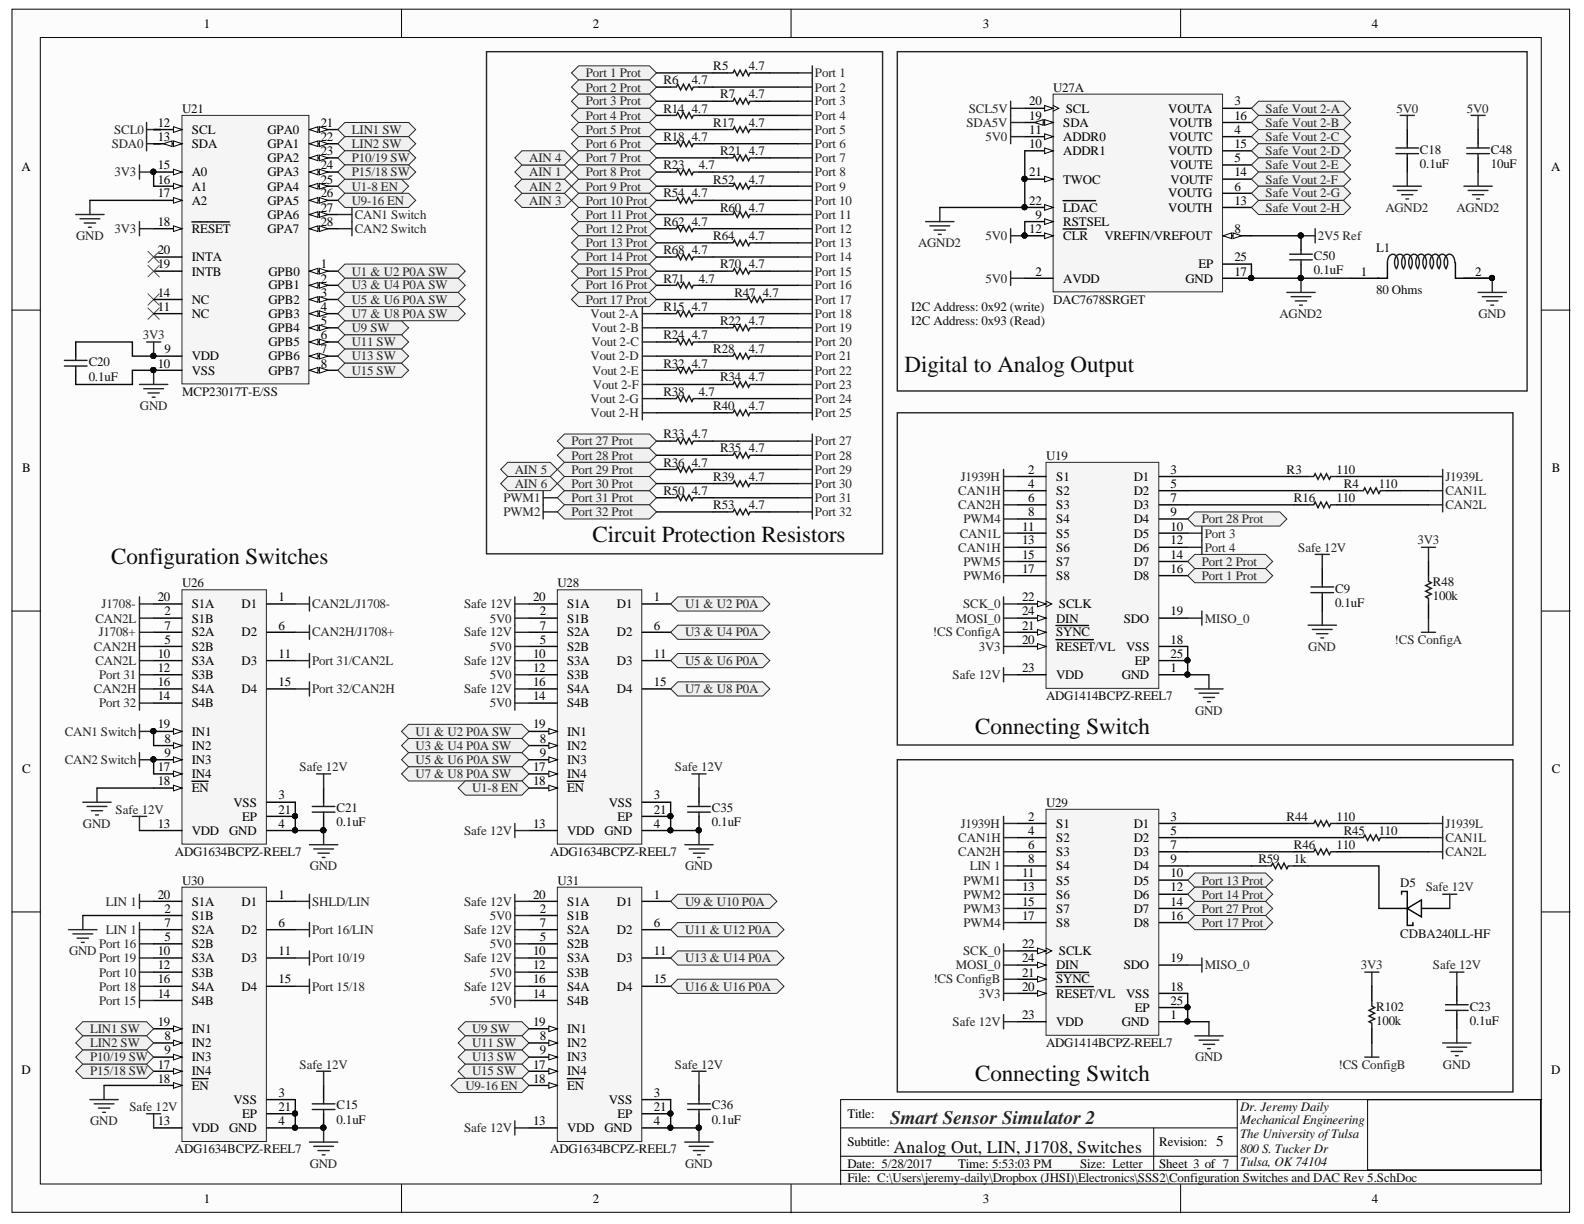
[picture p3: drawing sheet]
<svg xmlns="http://www.w3.org/2000/svg" width="279mm" height="216mm" viewBox="0 0 279 216" stroke-linecap="round" stroke-linejoin="round" font-family="sans-serif">
<defs><g id="words">
<g font-size="4.1" fill="#0e0e0e">
<text x="159.6" y="65.7">Digital to Analog Output</text>
<text x="104.5" y="95.7">Circuit Protection Resistors</text>
<text x="19.6" y="99.4">Configuration Switches</text>
<text x="172" y="129.4">Connecting Switch</text>
<text x="172" y="190.6">Connecting Switch</text>
</g>
<text font-size="3.4" fill="#262626" x="157" y="198.2">Smart Sensor Simulator 2</text>
<text font-size="3.1" fill="#0e0e0e" x="157.6" y="203.3">Analog Out, LIN, J1708, Switches</text>
<text font-size="2.7" fill="#0e0e0e" x="214.5" y="202.1">5</text>
<g font-size="2.3">
<text x="35.9" y="4.9">1</text>
<text x="104.6" y="4.9">2</text>
<text x="173.3" y="4.9">3</text>
<text x="242" y="4.9">4</text>
<text x="27.8" y="22.4">12</text>
<text x="33.8" y="23.6">SCL</text>
<text x="47.2" y="23.6">GPA0</text>
<text x="56.6" y="22.4">21</text>
<text x="181.5" y="23.6">11</text>
<text x="181.5" y="21.1">19</text>
<text x="181.5" y="18.6">20</text>
<text x="187.5" y="22.4">SDA</text>
<text x="188" y="19.9">SCL</text>
<text x="206.1" y="19.9">VOUTA</text>
<text x="206.2" y="22.4">VOUTB</text>
<text x="217.7" y="18.6">3</text>
<text x="217.7" y="23.6">4</text>
<text x="217.7" y="21.1">16</text>
<text x="27.8" y="24.9">13</text>
<text x="27.8" y="29.8">15</text>
<text x="33.8" y="26.1">SDA</text>
<text x="47.2" y="26.1">GPA1</text>
<text x="47.2" y="28.6">GPA2</text>
<text x="56.6" y="24.9">22</text>
<text x="56.6" y="27.4">23</text>
<text x="56.6" y="29.8">24</text>
<text x="181.5" y="26.1">10</text>
<text x="187.5" y="27.4">ADDR1</text>
<text x="187.5" y="24.9">ADDR0</text>
<text x="206.1" y="27.4">VOUTD</text>
<text x="206.2" y="24.9">VOUTC</text>
<text x="206.3" y="29.8">VOUTE</text>
<text x="217.7" y="28.6">5</text>
<text x="217.7" y="26.1">15</text>
<text x="3.8" y="30.2">A</text>
<text x="27.8" y="32.4">16</text>
<text x="27.8" y="34.8">17</text>
<text x="33.8" y="31.1">A0</text>
<text x="33.8" y="33.6">A1</text>
<text x="47.2" y="31.1">GPA3</text>
<text x="47.2" y="33.6">GPA4</text>
<text x="56.6" y="32.4">25</text>
<text x="56.6" y="34.8">26</text>
<text x="181.5" y="31.1">21</text>
<text x="187.5" y="32.4">TWOC</text>
<text x="206.1" y="34.8">VOUTG</text>
<text x="206.5" y="32.4">VOUTF</text>
<text x="217.7" y="33.6">6</text>
<text x="217.7" y="31.1">14</text>
<text x="273.6" y="30.2">A</text>
<text x="27.8" y="39.8">18</text>
<text x="33.8" y="36.1">A2</text>
<text x="33.8" y="41.1">RESET</text>
<text x="47.2" y="36.1">GPA5</text>
<text x="47.2" y="38.6">GPA6</text>
<text x="47.2" y="41.1">GPA7</text>
<text x="56.6" y="37.4">27</text>
<text x="56.6" y="39.8">28</text>
<text x="181.5" y="41.1">12</text>
<text x="181.5" y="36.1">22</text>
<text x="182.6" y="38.6">9</text>
<text x="187.5" y="39.8">RSTSEL</text>
<text x="187.5" y="37.4">LDAC</text>
<text x="206.1" y="37.4">VOUTH</text>
<text x="217.7" y="41.1">8</text>
<text x="217.7" y="36.1">13</text>
<text x="27.8" y="47.3">19</text>
<text x="27.8" y="44.9">20</text>
<text x="33.8" y="46.1">INTA</text>
<text x="56.6" y="47.3">1</text>
<text x="187.5" y="42.4">CLR</text>
<text x="194.8" y="42.4">VREFIN/VREFOUT</text>
<text x="211.4" y="47.3">EP</text>
<text x="217.7" y="46.1">25</text>
<text x="27.8" y="52.3">14</text>
<text x="33.8" y="53.6">NC</text>
<text x="33.8" y="48.6">INTB</text>
<text x="47.4" y="48.6">GPB0</text>
<text x="47.4" y="51.1">GPB1</text>
<text x="47.4" y="53.6">GPB2</text>
<text x="56.6" y="49.9">2</text>
<text x="56.6" y="52.3">3</text>
<text x="182.6" y="48.6">2</text>
<text x="187.5" y="49.9">AVDD</text>
<text x="209.1" y="49.9">GND</text>
<text x="217.7" y="48.6">17</text>
<text x="240.1" y="48.6">1</text>
<text x="260.2" y="48.6">2</text>
<text x="27.8" y="54.9">11</text>
<text x="33.8" y="56">NC</text>
<text x="47.4" y="56">GPB3</text>
<text x="47.4" y="58.6">GPB4</text>
<text x="56.6" y="54.9">4</text>
<text x="56.6" y="57.3">5</text>
<text x="56.6" y="59.8">6</text>
<text x="27.8" y="64.8">10</text>
<text x="29" y="62.3">9</text>
<text x="33.8" y="63.6">VDD</text>
<text x="47.4" y="61.1">GPB5</text>
<text x="47.4" y="63.6">GPB6</text>
<text x="56.6" y="62.3">7</text>
<text x="56.6" y="64.8">8</text>
<text x="33.8" y="66.1">VSS</text>
<text x="47.4" y="66.1">GPB7</text>
<text x="3.9" y="83.3">B</text>
<text x="181.4" y="83.6">2</text>
<text x="206.5" y="83.6">3</text>
<text x="273.7" y="83.3">B</text>
<text x="181.4" y="86.1">4</text>
<text x="181.4" y="88.6">6</text>
<text x="186.3" y="84.8">S1</text>
<text x="186.3" y="87.3">S2</text>
<text x="186.3" y="89.8">S3</text>
<text x="200" y="84.8">D1</text>
<text x="200" y="87.3">D2</text>
<text x="200" y="89.8">D3</text>
<text x="206.5" y="86.1">5</text>
<text x="206.5" y="88.6">7</text>
<text x="180.3" y="93.6">11</text>
<text x="181.4" y="91">8</text>
<text x="186.3" y="92.3">S4</text>
<text x="186.3" y="94.8">S5</text>
<text x="200" y="92.3">D4</text>
<text x="200" y="94.8">D5</text>
<text x="206.5" y="91">9</text>
<text x="206.5" y="93.6">10</text>
<text x="180.3" y="96">13</text>
<text x="180.3" y="98.6">15</text>
<text x="180.3" y="101">17</text>
<text x="186.3" y="97.3">S6</text>
<text x="186.3" y="99.8">S7</text>
<text x="200" y="97.3">D6</text>
<text x="200" y="99.8">D7</text>
<text x="206.5" y="96">12</text>
<text x="206.5" y="98.6">14</text>
<text x="206.5" y="101">16</text>
<text x="27.8" y="106.1">20</text>
<text x="33.8" y="107.3">S1A</text>
<text x="42.6" y="107.3">D1</text>
<text x="49.1" y="106.1">1</text>
<text x="94" y="106.1">20</text>
<text x="100" y="107.3">S1A</text>
<text x="108.8" y="107.3">D1</text>
<text x="115.3" y="106.1">1</text>
<text x="180.3" y="106.1">22</text>
<text x="186.3" y="102.3">S8</text>
<text x="186.8" y="107.3">SCLK</text>
<text x="200" y="102.3">D8</text>
<text x="29" y="108.5">2</text>
<text x="29" y="113.5">5</text>
<text x="29" y="111.1">7</text>
<text x="33.8" y="109.8">S1B</text>
<text x="33.8" y="112.3">S2A</text>
<text x="42.6" y="112.3">D2</text>
<text x="49.1" y="111.1">6</text>
<text x="95.2" y="108.5">2</text>
<text x="95.2" y="113.5">5</text>
<text x="95.2" y="111.1">7</text>
<text x="100" y="109.8">S1B</text>
<text x="100" y="112.3">S2A</text>
<text x="108.8" y="112.3">D2</text>
<text x="115.3" y="111.1">6</text>
<text x="180.3" y="113.5">20</text>
<text x="180.3" y="111.1">21</text>
<text x="180.3" y="108.5">24</text>
<text x="186.3" y="112.3">SYNC</text>
<text x="186.3" y="109.8">DIN</text>
<text x="198.2" y="109.8">SDO</text>
<text x="206.5" y="113.5">18</text>
<text x="206.5" y="108.5">19</text>
<text x="27.8" y="116.1">10</text>
<text x="27.8" y="118.5">12</text>
<text x="33.8" y="114.8">S2B</text>
<text x="33.8" y="117.2">S3A</text>
<text x="33.8" y="119.8">S3B</text>
<text x="42.6" y="117.2">D3</text>
<text x="49.1" y="116.1">11</text>
<text x="94" y="116.1">10</text>
<text x="94" y="118.5">12</text>
<text x="100" y="114.8">S2B</text>
<text x="100" y="117.2">S3A</text>
<text x="100" y="119.8">S3B</text>
<text x="108.8" y="117.2">D3</text>
<text x="115.3" y="116.1">11</text>
<text x="180.3" y="118.5">23</text>
<text x="186.3" y="114.8">RESET/VL</text>
<text x="186.3" y="119.8">VDD</text>
<text x="197.9" y="119.8">GND</text>
<text x="198.6" y="114.8">VSS</text>
<text x="200.1" y="117.2">EP</text>
<text x="206.5" y="118.5">1</text>
<text x="206.5" y="116.1">25</text>
<text x="27.8" y="123.5">14</text>
<text x="27.8" y="121">16</text>
<text x="33.8" y="124.8">S4B</text>
<text x="33.8" y="122.3">S4A</text>
<text x="42.6" y="122.3">D4</text>
<text x="49.1" y="121">15</text>
<text x="94" y="123.5">14</text>
<text x="94" y="121">16</text>
<text x="100" y="124.8">S4B</text>
<text x="100" y="122.3">S4A</text>
<text x="108.8" y="122.3">D4</text>
<text x="115.3" y="121">15</text>
<text x="27.8" y="128.5">19</text>
<text x="29" y="131">8</text>
<text x="33.8" y="129.8">IN1</text>
<text x="94" y="128.5">19</text>
<text x="95.2" y="131">8</text>
<text x="100" y="129.8">IN1</text>
<text x="3.9" y="136.3">C</text>
<text x="27.8" y="136">17</text>
<text x="29" y="133.6">9</text>
<text x="33.8" y="132.3">IN2</text>
<text x="33.8" y="134.7">IN3</text>
<text x="33.8" y="137.3">IN4</text>
<text x="94" y="136">17</text>
<text x="95.2" y="133.6">9</text>
<text x="100" y="132.3">IN2</text>
<text x="100" y="134.7">IN3</text>
<text x="100" y="137.3">IN4</text>
<text x="273.7" y="136.3">C</text>
<text x="27.8" y="138.5">18</text>
<text x="33.8" y="139.7">EN</text>
<text x="41.2" y="142.3">VSS</text>
<text x="49.1" y="141">3</text>
<text x="49.1" y="143.5">21</text>
<text x="94" y="138.5">18</text>
<text x="100" y="139.7">EN</text>
<text x="107.4" y="142.3">VSS</text>
<text x="115.3" y="141">3</text>
<text x="115.3" y="143.5">21</text>
<text x="27.8" y="146">13</text>
<text x="33.8" y="147.2">VDD</text>
<text x="40.4" y="147.2">GND</text>
<text x="42.7" y="144.8">EP</text>
<text x="49.1" y="146">4</text>
<text x="94" y="146">13</text>
<text x="100" y="147.2">VDD</text>
<text x="106.6" y="147.2">GND</text>
<text x="108.9" y="144.8">EP</text>
<text x="115.3" y="146">4</text>
<text x="181.4" y="144.8">2</text>
<text x="181.4" y="147.2">4</text>
<text x="181.4" y="149.8">6</text>
<text x="186.3" y="146">S1</text>
<text x="186.3" y="148.5">S2</text>
<text x="200" y="146">D1</text>
<text x="200" y="148.5">D2</text>
<text x="206.5" y="144.8">3</text>
<text x="206.5" y="147.2">5</text>
<text x="206.5" y="149.8">7</text>
<text x="180.3" y="154.8">11</text>
<text x="181.4" y="152.2">8</text>
<text x="186.3" y="151">S3</text>
<text x="186.3" y="153.5">S4</text>
<text x="200" y="151">D3</text>
<text x="200" y="153.5">D4</text>
<text x="206.5" y="152.2">9</text>
<text x="206.5" y="154.8">10</text>
<text x="27.8" y="158.5">20</text>
<text x="29" y="161">2</text>
<text x="33.8" y="159.8">S1A</text>
<text x="42.6" y="159.8">D1</text>
<text x="49.1" y="158.5">1</text>
<text x="94" y="158.5">20</text>
<text x="95.2" y="161">2</text>
<text x="100" y="159.8">S1A</text>
<text x="108.8" y="159.8">D1</text>
<text x="115.3" y="158.5">1</text>
<text x="180.3" y="157.2">13</text>
<text x="180.3" y="159.8">15</text>
<text x="186.3" y="156">S5</text>
<text x="186.3" y="158.5">S6</text>
<text x="186.3" y="161">S7</text>
<text x="200" y="156">D5</text>
<text x="200" y="158.5">D6</text>
<text x="200" y="161">D7</text>
<text x="206.5" y="157.2">12</text>
<text x="206.5" y="159.8">14</text>
<text x="29" y="166">5</text>
<text x="29" y="163.5">7</text>
<text x="33.8" y="162.2">S1B</text>
<text x="33.8" y="167.3">S2B</text>
<text x="33.8" y="164.7">S2A</text>
<text x="42.6" y="164.7">D2</text>
<text x="49.1" y="163.5">6</text>
<text x="95.2" y="166">5</text>
<text x="95.2" y="163.5">7</text>
<text x="100" y="162.2">S1B</text>
<text x="100" y="167.3">S2B</text>
<text x="100" y="164.7">S2A</text>
<text x="108.8" y="164.7">D2</text>
<text x="115.3" y="163.5">6</text>
<text x="180.3" y="162.2">17</text>
<text x="180.3" y="167.3">22</text>
<text x="186.3" y="163.5">S8</text>
<text x="200" y="163.5">D8</text>
<text x="206.5" y="162.2">16</text>
<text x="27.8" y="168.5">10</text>
<text x="27.8" y="171">12</text>
<text x="27.8" y="173.5">16</text>
<text x="33.8" y="169.7">S3A</text>
<text x="33.8" y="172.3">S3B</text>
<text x="42.6" y="169.7">D3</text>
<text x="49.1" y="168.5">11</text>
<text x="49.1" y="173.5">15</text>
<text x="94" y="168.5">10</text>
<text x="94" y="171">12</text>
<text x="94" y="173.5">16</text>
<text x="100" y="169.7">S3A</text>
<text x="100" y="172.3">S3B</text>
<text x="108.8" y="169.7">D3</text>
<text x="115.3" y="168.5">11</text>
<text x="115.3" y="173.5">15</text>
<text x="180.3" y="172.3">21</text>
<text x="180.3" y="169.7">24</text>
<text x="186.3" y="173.5">SYNC</text>
<text x="186.3" y="171">DIN</text>
<text x="186.8" y="168.5">SCLK</text>
<text x="198.2" y="171">SDO</text>
<text x="206.5" y="169.7">19</text>
<text x="27.8" y="176">14</text>
<text x="33.8" y="177.3">S4B</text>
<text x="33.8" y="174.7">S4A</text>
<text x="42.6" y="174.7">D4</text>
<text x="94" y="176">14</text>
<text x="100" y="177.3">S4B</text>
<text x="100" y="174.7">S4A</text>
<text x="108.8" y="174.7">D4</text>
<text x="180.3" y="174.7">20</text>
<text x="180.3" y="179.7">23</text>
<text x="186.3" y="176">RESET/VL</text>
<text x="198.6" y="176">VSS</text>
<text x="200.1" y="178.5">EP</text>
<text x="206.5" y="179.7">1</text>
<text x="206.5" y="174.7">18</text>
<text x="206.5" y="177.3">25</text>
<text x="27.8" y="181">19</text>
<text x="29" y="183.5">8</text>
<text x="29" y="186">9</text>
<text x="33.8" y="184.7">IN2</text>
<text x="33.8" y="182.2">IN1</text>
<text x="94" y="181">19</text>
<text x="95.2" y="183.5">8</text>
<text x="95.2" y="186">9</text>
<text x="100" y="184.7">IN2</text>
<text x="100" y="182.2">IN1</text>
<text x="186.3" y="181">VDD</text>
<text x="197.9" y="181">GND</text>
<text x="3.8" y="189.4">D</text>
<text x="27.8" y="188.5">17</text>
<text x="27.8" y="190.9">18</text>
<text x="33.8" y="187.2">IN3</text>
<text x="33.8" y="189.7">IN4</text>
<text x="94" y="188.5">17</text>
<text x="94" y="190.9">18</text>
<text x="100" y="187.2">IN3</text>
<text x="100" y="189.7">IN4</text>
<text x="273.6" y="189.4">D</text>
<text x="33.8" y="192.2">EN</text>
<text x="41.2" y="194.8">VSS</text>
<text x="42.7" y="197.2">EP</text>
<text x="49.1" y="193.5">3</text>
<text x="49.1" y="195.9">21</text>
<text x="100" y="192.2">EN</text>
<text x="107.4" y="194.8">VSS</text>
<text x="108.9" y="197.2">EP</text>
<text x="115.3" y="193.5">3</text>
<text x="115.3" y="195.9">21</text>
<text x="149.5" y="197.2">Title:</text>
<text x="27.8" y="198.5">13</text>
<text x="33.8" y="199.7">VDD</text>
<text x="40.4" y="199.7">GND</text>
<text x="49.1" y="198.5">4</text>
<text x="94" y="198.5">13</text>
<text x="100" y="199.7">VDD</text>
<text x="106.6" y="199.7">GND</text>
<text x="115.3" y="198.5">4</text>
<text x="149.5" y="202.2">Subtitle:</text>
<text x="204.5" y="202.2">Revision:</text>
<text x="149.5" y="206">Date: 5/28/2017</text>
<text x="149.5" y="208.4">File: C:\Users\jeremy-daily\Dropbox (JHSI)\Electronics\SSS2\Configuration Switches and DAC Rev 5.SchDoc</text>
<text x="169" y="206">Time: 5:53:03 PM</text>
<text x="190.5" y="206">Size: Letter</text>
<text x="204.5" y="206">Sheet 3 of 7</text>
<text x="35.9" y="212.2">1</text>
<text x="104.6" y="212.2">2</text>
<text x="173.3" y="212.2">3</text>
<text x="242" y="212.2">4</text>
</g>
<g font-size="2.3" fill="#262626">
<text x="103.3" y="13.6">Port 1 Prot</text>
<text x="103.3" y="16.1">Port 2 Prot</text>
<text x="143.7" y="13.6">Port 1</text>
<text x="143.7" y="16.1">Port 2</text>
<text x="20.1" y="23.6">SCL0</text>
<text x="62.1" y="23.6">LIN1 SW</text>
<text x="103.3" y="18.6">Port 3 Prot</text>
<text x="103.3" y="21.1">Port 4 Prot</text>
<text x="103.3" y="23.6">Port 5 Prot</text>
<text x="143.7" y="18.6">Port 3</text>
<text x="143.7" y="21.1">Port 4</text>
<text x="143.7" y="23.6">Port 5</text>
<text x="170.5" y="22.4">SDA5V</text>
<text x="170.9" y="19.9">SCL5V</text>
<text x="223.2" y="19.9">Safe Vout 2-A</text>
<text x="223.2" y="22.4">Safe Vout 2-B</text>
<text x="246.3" y="19.9">5V0</text>
<text x="258.7" y="19.9">5V0</text>
<text x="19.7" y="26.1">SDA0</text>
<text x="62.1" y="26.1">LIN2 SW</text>
<text x="62.1" y="28.6">P10/19 SW</text>
<text x="93.4" y="28.6">AIN 4</text>
<text x="103.3" y="26.1">Port 6 Prot</text>
<text x="103.3" y="28.6">Port 7 Prot</text>
<text x="143.7" y="26.1">Port 6</text>
<text x="143.7" y="28.6">Port 7</text>
<text x="173.9" y="24.9">5V0</text>
<text x="223.2" y="24.9">Safe Vout 2-C</text>
<text x="223.2" y="27.4">Safe Vout 2-D</text>
<text x="223.2" y="29.8">Safe Vout 2-E</text>
<text x="20.2" y="31.1">3V3</text>
<text x="62.1" y="33.6">U1-8 EN</text>
<text x="62.1" y="31.1">P15/18 SW</text>
<text x="93.4" y="33.6">AIN 2</text>
<text x="93.4" y="31.1">AIN 1</text>
<text x="103.3" y="33.6">Port 9 Prot</text>
<text x="103.3" y="31.1">Port 8 Prot</text>
<text x="143.7" y="33.6">Port 9</text>
<text x="143.7" y="31.1">Port 8</text>
<text x="223.2" y="32.4">Safe Vout 2-F</text>
<text x="223.2" y="34.8">Safe Vout 2-G</text>
<text x="20.2" y="41.1">3V3</text>
<text x="62.1" y="36.1">U9-16 EN</text>
<text x="62.6" y="38.6">CAN1 Switch</text>
<text x="62.6" y="41.1">CAN2 Switch</text>
<text x="93.4" y="36.1">AIN 3</text>
<text x="103.3" y="36.1">Port 10 Prot</text>
<text x="103.3" y="38.6">Port 11 Prot</text>
<text x="103.3" y="41.1">Port 12 Prot</text>
<text x="143.7" y="36.1">Port 10</text>
<text x="143.7" y="38.6">Port 11</text>
<text x="143.7" y="41.1">Port 12</text>
<text x="223.2" y="37.4">Safe Vout 2-H</text>
<text x="244.4" y="37.4">AGND2</text>
<text x="256.9" y="37.4">AGND2</text>
<text x="13.4" y="42.4">GND</text>
<text x="103.3" y="43.6">Port 13 Prot</text>
<text x="103.3" y="46.1">Port 14 Prot</text>
<text x="143.7" y="46.1">Port 14</text>
<text x="143.7" y="43.6">Port 13</text>
<text x="161.9" y="43.6">AGND2</text>
<text x="173.9" y="42.4">5V0</text>
<text x="232.4" y="42.4">2V5 Ref</text>
<text x="62.1" y="48.6">U1 &amp; U2 P0A SW</text>
<text x="62.1" y="51.1">U3 &amp; U4 P0A SW</text>
<text x="62.1" y="53.6">U5 &amp; U6 P0A SW</text>
<text x="103.3" y="48.6">Port 15 Prot</text>
<text x="103.3" y="51.1">Port 16 Prot</text>
<text x="103.3" y="53.6">Port 17 Prot</text>
<text x="143.7" y="48.6">Port 15</text>
<text x="143.7" y="51.1">Port 16</text>
<text x="143.7" y="53.6">Port 17</text>
<text x="173.9" y="49.9">5V0</text>
<text x="25.2" y="59.8">3V3</text>
<text x="62.1" y="58.6">U9 SW</text>
<text x="62.1" y="56">U7 &amp; U8 P0A SW</text>
<text x="104.2" y="56">Vout 2-A</text>
<text x="104.3" y="58.6">Vout 2-B</text>
<text x="143.7" y="56">Port 18</text>
<text x="143.7" y="58.6">Port 19</text>
<text x="225.7" y="56">AGND2</text>
<text x="260.8" y="56">GND</text>
<text x="62.1" y="61.1">U11 SW</text>
<text x="62.1" y="63.6">U13 SW</text>
<text x="104.2" y="63.6">Vout 2-D</text>
<text x="104.3" y="61.1">Vout 2-C</text>
<text x="143.7" y="61.1">Port 20</text>
<text x="143.7" y="63.6">Port 21</text>
<text x="62.1" y="66.1">U15 SW</text>
<text x="104.2" y="71.1">Vout 2-G</text>
<text x="104.4" y="66.1">Vout 2-E</text>
<text x="104.6" y="68.6">Vout 2-F</text>
<text x="143.7" y="71.1">Port 24</text>
<text x="143.7" y="68.6">Port 23</text>
<text x="143.7" y="66.1">Port 22</text>
<text x="24.7" y="72.4">GND</text>
<text x="104.2" y="73.5">Vout 2-H</text>
<text x="143.7" y="73.5">Port 25</text>
<text x="90.8" y="83.6">AIN 5</text>
<text x="100.8" y="78.5">Port 27 Prot</text>
<text x="100.8" y="81.1">Port 28 Prot</text>
<text x="100.8" y="83.6">Port 29 Prot</text>
<text x="143.7" y="78.5">Port 27</text>
<text x="143.7" y="81.1">Port 28</text>
<text x="143.7" y="83.6">Port 29</text>
<text x="88.8" y="88.6">PWM1</text>
<text x="90.8" y="86.1">AIN 6</text>
<text x="100.8" y="88.6">Port 31 Prot</text>
<text x="100.8" y="86.1">Port 30 Prot</text>
<text x="143.7" y="86.1">Port 30</text>
<text x="143.7" y="88.6">Port 31</text>
<text x="169" y="87.3">CAN1H</text>
<text x="169" y="89.8">CAN2H</text>
<text x="169.5" y="84.8">J1939H</text>
<text x="254.9" y="84.8">J1939L</text>
<text x="254.9" y="87.3">CAN1L</text>
<text x="254.9" y="89.8">CAN2L</text>
<text x="88.8" y="91">PWM2</text>
<text x="100.8" y="91">Port 32 Prot</text>
<text x="143.7" y="91">Port 32</text>
<text x="169.3" y="94.8">CAN1L</text>
<text x="170" y="92.3">PWM4</text>
<text x="212" y="92.3">Port 28 Prot</text>
<text x="212.5" y="94.8">Port 3</text>
<text x="169" y="97.3">CAN1H</text>
<text x="170" y="99.8">PWM5</text>
<text x="212" y="99.8">Port 2 Prot</text>
<text x="212.5" y="97.3">Port 4</text>
<text x="229" y="97.3">Safe 12V</text>
<text x="250" y="96">3V3</text>
<text x="17.9" y="107.3">J1708-</text>
<text x="55" y="107.3">CAN2L/J1708-</text>
<text x="81.9" y="107.3">Safe 12V</text>
<text x="120.8" y="107.3">U1 &amp; U2 P0A</text>
<text x="169.9" y="107.3">SCK_0</text>
<text x="170" y="102.3">PWM6</text>
<text x="212" y="102.3">Port 1 Prot</text>
<text x="16.8" y="109.8">CAN2L</text>
<text x="17.4" y="112.3">J1708+</text>
<text x="55" y="112.3">CAN2H/J1708+</text>
<text x="81.9" y="112.3">Safe 12V</text>
<text x="86.4" y="109.8">5V0</text>
<text x="120.8" y="112.3">U3 &amp; U4 P0A</text>
<text x="164.5" y="112.3">!CS ConfigA</text>
<text x="168.6" y="109.8">MOSI_0</text>
<text x="212.5" y="109.8">MISO_0</text>
<text x="246" y="113.5">!CS ConfigA</text>
<text x="16.6" y="114.8">CAN2H</text>
<text x="16.8" y="117.2">CAN2L</text>
<text x="17.5" y="119.8">Port 31</text>
<text x="55" y="117.2">Port 31/CAN2L</text>
<text x="81.9" y="117.2">Safe 12V</text>
<text x="86.4" y="114.8">5V0</text>
<text x="86.4" y="119.8">5V0</text>
<text x="120.8" y="117.2">U5 &amp; U6 P0A</text>
<text x="168" y="119.8">Safe 12V</text>
<text x="172.7" y="114.8">3V3</text>
<text x="230.8" y="114.8">GND</text>
<text x="16.6" y="122.3">CAN2H</text>
<text x="17.5" y="124.8">Port 32</text>
<text x="55" y="122.3">Port 32/CAN2H</text>
<text x="81.9" y="122.3">Safe 12V</text>
<text x="86.4" y="124.8">5V0</text>
<text x="120.8" y="122.3">U7 &amp; U8 P0A</text>
<text x="11.4" y="129.8">CAN1 Switch</text>
<text x="73.3" y="129.8">U1 &amp; U2 P0A SW</text>
<text x="210.8" y="126">GND</text>
<text x="11.4" y="134.7">CAN2 Switch</text>
<text x="52.8" y="136">Safe 12V</text>
<text x="73.3" y="132.3">U3 &amp; U4 P0A SW</text>
<text x="73.3" y="134.7">U5 &amp; U6 P0A SW</text>
<text x="73.3" y="137.3">U7 &amp; U8 P0A SW</text>
<text x="119.1" y="136">Safe 12V</text>
<text x="20.4" y="143.5">Safe 12V</text>
<text x="83.3" y="139.7">U1-8 EN</text>
<text x="14.6" y="146">GND</text>
<text x="81.9" y="147.2">Safe 12V</text>
<text x="169" y="148.5">CAN1H</text>
<text x="169.5" y="146">J1939H</text>
<text x="254.9" y="146">J1939L</text>
<text x="254.9" y="148.5">CAN1L</text>
<text x="54.6" y="153.5">GND</text>
<text x="120.8" y="153.5">GND</text>
<text x="169" y="151">CAN2H</text>
<text x="171.1" y="153.5">LIN 1</text>
<text x="254.9" y="151">CAN2L</text>
<text x="18.7" y="159.8">LIN 1</text>
<text x="55" y="159.8">SHLD/LIN</text>
<text x="81.9" y="159.8">Safe 12V</text>
<text x="120.8" y="159.8">U9 &amp; U10 P0A</text>
<text x="170" y="156">PWM1</text>
<text x="170" y="158.5">PWM2</text>
<text x="170" y="161">PWM3</text>
<text x="212" y="161">Port 27 Prot</text>
<text x="212" y="156">Port 13 Prot</text>
<text x="212" y="158.5">Port 14 Prot</text>
<text x="251.5" y="157.2">Safe 12V</text>
<text x="17.5" y="167.3">Port 16</text>
<text x="18.7" y="164.7">LIN 1</text>
<text x="55" y="164.7">Port 16/LIN</text>
<text x="81.9" y="164.7">Safe 12V</text>
<text x="86.4" y="162.2">5V0</text>
<text x="86.4" y="167.3">5V0</text>
<text x="120.8" y="164.7">U11 &amp; U12 P0A</text>
<text x="170" y="163.5">PWM4</text>
<text x="212" y="163.5">Port 17 Prot</text>
<text x="12.2" y="168.5">GND</text>
<text x="17.5" y="169.7">Port 19</text>
<text x="17.5" y="172.3">Port 10</text>
<text x="55" y="169.7">Port 10/19</text>
<text x="81.9" y="169.7">Safe 12V</text>
<text x="86.4" y="172.3">5V0</text>
<text x="120.8" y="169.7">U13 &amp; U14 P0A</text>
<text x="164.6" y="173.5">!CS ConfigB</text>
<text x="168.6" y="171">MOSI_0</text>
<text x="169.9" y="168.5">SCK_0</text>
<text x="212.5" y="171">MISO_0</text>
<text x="240.1" y="171">3V3</text>
<text x="252.7" y="171">Safe 12V</text>
<text x="17.5" y="174.7">Port 18</text>
<text x="17.5" y="177.3">Port 15</text>
<text x="55" y="174.7">Port 15/18</text>
<text x="81.9" y="174.7">Safe 12V</text>
<text x="86.4" y="177.3">5V0</text>
<text x="120.8" y="174.7">U16 &amp; U16 P0A</text>
<text x="172.7" y="176">3V3</text>
<text x="15.9" y="182.2">LIN1 SW</text>
<text x="15.9" y="184.7">LIN2 SW</text>
<text x="83.3" y="182.2">U9 SW</text>
<text x="83.3" y="184.7">U11 SW</text>
<text x="168" y="181">Safe 12V</text>
<text x="15.9" y="187.2">P10/19 SW</text>
<text x="15.9" y="189.7">P15/18 SW</text>
<text x="52.8" y="188.5">Safe 12V</text>
<text x="83.3" y="187.2">U13 SW</text>
<text x="83.3" y="189.7">U15 SW</text>
<text x="119.1" y="188.5">Safe 12V</text>
<text x="210.8" y="187.2">GND</text>
<text x="236.1" y="188.5">!CS ConfigB</text>
<text x="254.5" y="188.5">GND</text>
<text x="22.8" y="195.9">Safe 12V</text>
<text x="82.1" y="192.2">U9-16 EN</text>
<text x="15.9" y="198.5">GND</text>
<text x="81.9" y="199.7">Safe 12V</text>
<text x="54.6" y="206">GND</text>
<text x="120.8" y="206">GND</text>
</g>
<g font-size="2.3" fill="#0e0e0e">
<text x="117" y="14.9">R6</text>
<text x="122" y="14.9">4.7</text>
<text x="125.8" y="12.3">R5</text>
<text x="127" y="17.3">R7</text>
<text x="132.1" y="12.3">4.7</text>
<text x="132.1" y="17.3">4.7</text>
<text x="185.8" y="16.1">U27A</text>
<text x="32.1" y="19.9">U21</text>
<text x="117" y="19.9">R14</text>
<text x="122" y="19.9">4.7</text>
<text x="125.8" y="22.4">R17</text>
<text x="132.1" y="22.4">4.7</text>
<text x="117" y="24.9">R18</text>
<text x="117" y="29.8">R23</text>
<text x="122" y="24.9">4.7</text>
<text x="123.3" y="29.8">4.7</text>
<text x="127" y="27.4">R21</text>
<text x="132.1" y="27.4">4.7</text>
<text x="250.5" y="27.1">C18</text>
<text x="250.5" y="29.6">0.1uF</text>
<text x="263" y="27.1">C48</text>
<text x="263" y="29.6">10uF</text>
<text x="117" y="34.8">R54</text>
<text x="122" y="34.8">4.7</text>
<text x="125.8" y="32.4">R52</text>
<text x="132.1" y="32.4">4.7</text>
<text x="117" y="39.8">R62</text>
<text x="122" y="39.8">4.7</text>
<text x="127" y="37.4">R60</text>
<text x="132.1" y="37.4">4.7</text>
<text x="117" y="44.9">R68</text>
<text x="122" y="44.9">4.7</text>
<text x="125.8" y="42.4">R64</text>
<text x="127" y="47.3">R70</text>
<text x="132.1" y="42.4">4.7</text>
<text x="132.1" y="47.3">4.7</text>
<text x="231.8" y="45.8">C50</text>
<text x="242.8" y="44.4">L1</text>
<text x="117" y="49.9">R71</text>
<text x="123.3" y="49.9">4.7</text>
<text x="129.5" y="52.3">R47</text>
<text x="134.5" y="52.3">4.7</text>
<text x="185.8" y="53.6">DAC7678SRGET</text>
<text x="231.8" y="48.4">0.1uF</text>
<text x="242.8" y="51.8">80 Ohms</text>
<text x="117" y="54.9">R15</text>
<text x="117" y="59.8">R24</text>
<text x="122" y="54.9">4.7</text>
<text x="122" y="59.8">4.7</text>
<text x="127" y="57.3">R22</text>
<text x="132.1" y="57.3">4.7</text>
<text x="160.7" y="54.9">I2C Address: 0x92 (write)</text>
<text x="160.7" y="57.3">I2C Address: 0x93 (Read)</text>
<text x="15.6" y="64.6">C20</text>
<text x="117" y="64.8">R32</text>
<text x="122" y="64.8">4.7</text>
<text x="125.8" y="62.3">R28</text>
<text x="132.1" y="62.3">4.7</text>
<text x="15.6" y="67.1">0.1uF</text>
<text x="32.1" y="69.8">MCP23017T-E/SS</text>
<text x="117" y="69.8">R38</text>
<text x="123.3" y="69.8">4.7</text>
<text x="127" y="67.3">R34</text>
<text x="132.1" y="67.3">4.7</text>
<text x="117" y="77.3">R33</text>
<text x="122" y="77.3">4.7</text>
<text x="125.8" y="72.4">R40</text>
<text x="132.1" y="72.4">4.7</text>
<text x="117" y="82.3">R36</text>
<text x="122" y="82.3">4.7</text>
<text x="127" y="79.8">R35</text>
<text x="132.1" y="79.8">4.7</text>
<text x="184.5" y="81.1">U19</text>
<text x="227" y="83.6">R3</text>
<text x="235.7" y="83.6">110</text>
<text x="117" y="87.3">R50</text>
<text x="122" y="87.3">4.7</text>
<text x="125.8" y="84.8">R39</text>
<text x="125.8" y="89.8">R53</text>
<text x="132.1" y="84.8">4.7</text>
<text x="132.1" y="89.8">4.7</text>
<text x="228.2" y="88.6">R16</text>
<text x="235.7" y="88.6">110</text>
<text x="237" y="86.1">R4</text>
<text x="243.2" y="86.1">110</text>
<text x="32.1" y="103.5">U26</text>
<text x="98.3" y="103.5">U28</text>
<text x="235.5" y="104.6">C9</text>
<text x="235.5" y="107">0.1uF</text>
<text x="252.7" y="103.3">R48</text>
<text x="252.7" y="105.8">100k</text>
<text x="184.5" y="123.5">ADG1414BCPZ-REEL7</text>
<text x="59.4" y="143.3">C21</text>
<text x="125.6" y="143.3">C35</text>
<text x="184.5" y="142.3">U29</text>
<text x="59.4" y="145.7">0.1uF</text>
<text x="125.6" y="145.7">0.1uF</text>
<text x="227" y="144.8">R44</text>
<text x="228.2" y="149.8">R46</text>
<text x="235.7" y="144.8">110</text>
<text x="235.7" y="149.8">110</text>
<text x="237" y="147.2">R45</text>
<text x="243.2" y="147.2">110</text>
<text x="30.9" y="151">ADG1634BCPZ-REEL7</text>
<text x="97.1" y="151">ADG1634BCPZ-REEL7</text>
<text x="222" y="152.2">R59</text>
<text x="228.2" y="152.2">1k</text>
<text x="32.1" y="156">U30</text>
<text x="98.3" y="156">U31</text>
<text x="247" y="156.5">D5</text>
<text x="247" y="165.5">CDBA240LL-HF</text>
<text x="242.8" y="178.3">R102</text>
<text x="259.3" y="178.3">C23</text>
<text x="184.5" y="184.7">ADG1414BCPZ-REEL7</text>
<text x="242.8" y="180.7">100k</text>
<text x="259.3" y="180.7">0.1uF</text>
<text x="59.4" y="195.7">C15</text>
<text x="125.6" y="195.7">C36</text>
<text x="218.8" y="195.9">Dr. Jeremy Daily</text>
<text x="30.9" y="203.5">ADG1634BCPZ-REEL7</text>
<text x="59.4" y="198.2">0.1uF</text>
<text x="97.1" y="203.5">ADG1634BCPZ-REEL7</text>
<text x="125.6" y="198.2">0.1uF</text>
<text x="218.8" y="200.8">The University ofTulsa</text>
<text x="218.8" y="198.3">Mechanical Engineering</text>
<text x="218.8" y="203.5">800 S. Tucker Dr</text>
<text x="218.8" y="205.7">Tulsa, OK 74104</text>
</g>
</g></defs>
<g fill="#fcfcfc" stroke="#000" stroke-width=".18">
<path d="M2.1 1.6h274.8v212.2h-274.8z"/>
<path d="M7.1 6.6h264.8v202.2h-264.8z"/>
</g>
<g fill="none" stroke="#000" stroke-width=".18">
<path d="M70.8 1.6v5M139.5 1.6v5M208.2 1.6v5M2.1 54.7h5M272 54.7h5M2.1 107.8h5M272 107.8h5M2.1 160.9h5M272 160.9h5M148.3 199h69.9M203.5 199v7.4M218.2 194v12.4"/>
<path d="M241.2 194h30.5v12.3h-30.5zM272 194h-123.7v14.9M70.8 208.9v5M139.5 208.9v5M148.3 203.9h69.9M148.3 206.4h123.7M208.2 208.9v5"/>
</g>
<path d="M185.8 16.6h29.8v34.9h-29.8z" fill="#f5f5f5" stroke="#262626" stroke-width=".18"/>
<path d="M215.7 19.1h5M215.7 24.1h5M215.7 29.1h5M215.7 34.1h5M180.8 49.1h5M215.7 41.6h5" fill="none" stroke="#000" stroke-width=".25"/>
<path d="M215.7 41.6l1.5-.5v1z" fill="#fcfcfc"/>
<path d="M215.7 41.6l1.5-.5v1z" fill="none" stroke="#000" stroke-width=".18"/>
<path d="M217.5 41.1l1.5 .5-1.5 .5z" fill="#fcfcfc"/>
<path d="M217.5 41.1l1.5 .5-1.5 .5z" fill="none" stroke="#000" stroke-width=".18"/>
<path d="M180.8 39.1h5" fill="none" stroke="#000" stroke-width=".25"/>
<path d="M184.3 38.6l1.5 .5-1.5 .5z" fill="#fcfcfc"/>
<path d="M184.3 38.6l1.5 .5-1.5 .5z" fill="none" stroke="#000" stroke-width=".18"/>
<path d="M180.8 26.6h5" fill="none" stroke="#000" stroke-width=".25"/>
<path d="M184.3 26.1l1.5 .5-1.5 .5z" fill="#fcfcfc"/>
<path d="M184.3 26.1l1.5 .5-1.5 .5z" fill="none" stroke="#000" stroke-width=".18"/>
<path d="M180.8 24.1h5" fill="none" stroke="#000" stroke-width=".25"/>
<path d="M184.3 23.6l1.5 .5-1.5 .5z" fill="#fcfcfc"/>
<path d="M184.3 23.6l1.5 .5-1.5 .5z" fill="none" stroke="#000" stroke-width=".18"/>
<path d="M180.8 41.6h5" fill="none" stroke="#000" stroke-width=".25"/>
<path d="M184.3 41.1l1.5 .5-1.5 .5z" fill="#fcfcfc"/>
<path d="M184.3 41.1l1.5 .5-1.5 .5z" fill="none" stroke="#000" stroke-width=".18"/>
<path d="M180.8 21.6h5M215.7 36.6h5M215.7 31.6h5M215.7 26.6h5M215.7 21.6h5M187.5 40.4h1.4M188.9 40.4h1.2M190.2 40.4h1.5M215.7 49.1h5" fill="none" stroke="#000" stroke-width=".25"/>
<g fill="#0e0e0e" stroke="#0e0e0e" stroke-width=".18">
<circle cx="180.7" cy="41.5" r=".45"/>
<circle cx="220.7" cy="49" r=".45"/>
</g>
<path d="M184.3 21.1l1.5 .5-1.5 .5z" fill="#fcfcfc"/>
<path d="M184.3 21.1l1.5 .5-1.5 .5z" fill="none" stroke="#000" stroke-width=".18"/>
<path d="M182.5 21.6l1.5-.5v1z" fill="#fcfcfc"/>
<path d="M185.8 18.6l1 .5-1 .5M182.5 21.6l1.5-.5v1z" fill="none" stroke="#000" stroke-width=".18"/>
<path d="M180.8 19.1h5" fill="none" stroke="#000" stroke-width=".25"/>
<path d="M184.3 18.6l1.5 .5-1.5 .5z" fill="#fcfcfc"/>
<path d="M184.3 18.6l1.5 .5-1.5 .5z" fill="none" stroke="#000" stroke-width=".18"/>
<path d="M180.8 31.6h5" fill="none" stroke="#000" stroke-width=".25"/>
<path d="M184.3 31.1l1.5 .5-1.5 .5z" fill="#fcfcfc"/>
<path d="M184.3 31.1l1.5 .5-1.5 .5z" fill="none" stroke="#000" stroke-width=".18"/>
<circle cx="180.7" cy="31.5" r=".45" fill="#0e0e0e" stroke="#0e0e0e" stroke-width=".18"/>
<path d="M180.8 36.6h5" fill="none" stroke="#000" stroke-width=".25"/>
<path d="M184.3 36.1l1.5 .5-1.5 .5z" fill="#fcfcfc"/>
<path d="M184.3 36.1l1.5 .5-1.5 .5z" fill="none" stroke="#000" stroke-width=".18"/>
<path d="M187.5 35.4h1.2M188.8 35.4h1.5M190.4 35.4h2.9M215.7 46.6h5" fill="none" stroke="#000" stroke-width=".25"/>
<g fill="#0e0e0e" stroke="#0e0e0e" stroke-width=".18">
<circle cx="180.7" cy="36.5" r=".45"/>
<circle cx="180.7" cy="41.5" r=".45"/>
<circle cx="220.7" cy="49" r=".45"/>
<circle cx="180.7" cy="31.5" r=".45"/>
</g>
<path d="M163.3 39.1h5M164 39.8h3.5M165.8 36.6v2.5M178.3 20.4v2.5M178.3 21.6h2.5M164.8 40.6h2M165.5 41.3h.5" fill="none" stroke="#262626" stroke-width=".25"/>
<g fill="#f0f0f0" stroke="#262626" stroke-width=".18">
<path d="M220.7 19.1l1.3-1.2h15l1.2 1.2-1.2 1.3h-15z" fill-rule="evenodd"/>
<path d="M220.7 21.6l1.3-1.2h15l1.2 1.2-1.2 1.3h-15z" fill-rule="evenodd"/>
<path d="M220.7 24.1l1.3-1.2h15l1.2 1.2-1.2 1.3h-15z" fill-rule="evenodd"/>
<path d="M220.7 26.6l1.3-1.2h15l1.2 1.2-1.2 1.2h-15z" fill-rule="evenodd"/>
<path d="M220.7 29.1l1.3-1.3h15l1.2 1.3-1.2 1.2h-15z" fill-rule="evenodd"/>
<path d="M220.7 31.6l1.3-1.3h15l1.2 1.3-1.2 1.2h-15z" fill-rule="evenodd"/>
<path d="M220.7 34.1l1.3-1.3h15l1.2 1.3-1.2 1.2h-15z" fill-rule="evenodd"/>
<path d="M220.7 36.6l1.3-1.3h15l1.2 1.3-1.2 1.2h-15z" fill-rule="evenodd"/>
</g>
<path d="M113.3 54.1v20M113.3 55.3h2.5M113.3 57.8h2.5M113.3 60.3h2.5M113.3 62.8h2.5M113.3 65.3h2.5M113.3 67.8h2.5M113.3 70.3h2.5M113.3 72.8h2.5" fill="none" stroke="#262626" stroke-width=".25"/>
<g fill="#f0f0f0" stroke="#262626" stroke-width=".18">
<path d="M100.8 32.8l1.3-1.2h12.4l1.3 1.2-1.3 1.3h-12.4z" fill-rule="evenodd"/>
<path d="M100.8 35.3l1.3-1.2h12.4l1.3 1.2-1.3 1.3h-12.4z" fill-rule="evenodd"/>
<path d="M100.8 37.8l1.3-1.2h12.4l1.3 1.2-1.3 1.3h-12.4z" fill-rule="evenodd"/>
<path d="M100.8 40.3l1.3-1.2h12.4l1.3 1.2-1.3 1.3h-12.4z" fill-rule="evenodd"/>
<path d="M100.8 42.8l1.3-1.2h12.4l1.3 1.2-1.3 1.3h-12.4z" fill-rule="evenodd"/>
<path d="M100.8 45.3l1.3-1.2h12.4l1.3 1.2-1.3 1.3h-12.4z" fill-rule="evenodd"/>
<path d="M100.8 47.8l1.3-1.2h12.4l1.3 1.2-1.3 1.3h-12.4z" fill-rule="evenodd"/>
<path d="M100.8 50.3l1.3-1.2h12.4l1.3 1.2-1.3 1.3h-12.4z" fill-rule="evenodd"/>
</g>
<g fill="none" stroke="#000" stroke-width=".25">
<path d="M115.8 35.3h2.5M123.3 35.3h2.5M125.8 32.8h2.5M125.8 37.8h2.5M133.3 32.8h2.5M133.3 37.8h2.5M248.2 22.9v2.5M248.2 27.8v2.5M260.7 22.9v2.5M260.7 27.8v2.5M115.8 40.3h2.5M115.8 45.3h2.5"/>
<path d="M115.8 50.3h2.5M115.8 55.3h2.5M123.3 40.3h2.5M123.3 45.3h2.5M123.3 50.3h2.5M123.3 55.3h2.5M125.8 42.8h2.5M125.8 47.8h2.5M125.8 57.8h2.5M133.3 42.8h2.5M133.3 47.8h2.5M133.3 57.8h2.5"/>
<path d="M229.5 41.6v2.5M229.5 46.6v2.5M115.8 60.3h2.5M115.8 65.3h2.5M115.8 70.3h2.5M123.3 60.3h2.5M123.3 65.3h2.5M123.3 70.3h2.5M125.8 62.8h2.5M125.8 67.8h2.5M125.8 72.8h2.5M133.3 62.8h2.5"/>
<path d="M133.3 67.8h2.5M133.3 72.8h2.5M257 174v2.5M257 179v2.5"/>
</g>
<g fill="none" stroke="#1c1c1c" stroke-width=".25">
<path d="M118.3 35.3h1l.2-.5 .5 1 .5-1 .5 1 .5-1 .5 1 .3-.5h1M128.3 32.8h1l.2-.5 .5 1 .5-1 .5 1 .5-1 .5 1 .3-.5h1M128.3 37.8h1l.2-.5 .5 1 .5-1 .5 1 .5-1 .5 1 .3-.5h1M246.2 26.1h4M246.2 27.1h4M248.2 25.4v.7M248.2 27.1v.7M258.7 26.1h4M258.7 27.1h4M260.7 25.4v.7M260.7 27.1v.7M118.3 40.3h1l.2-.5 .5 1 .5-1 .5 1 .5-1 .5 1 .3-.5h1"/>
<path d="M118.3 45.3h1l.2-.5 .5 1 .5-1 .5 1 .5-1 .5 1 .3-.5h1M118.3 50.3h1l.2-.5 .5 1 .5-1 .5 1 .5-1 .5 1 .3-.5h1M118.3 55.3h1l.2-.5 .5 1 .5-1 .5 1 .5-1 .5 1 .3-.5h1M128.3 42.8h1l.2-.5 .5 1 .5-1 .5 1 .5-1 .5 1 .3-.5h1M128.3 47.8h1l.2-.5 .5 1 .5-1 .5 1 .5-1 .5 1 .3-.5h1M128.3 57.8h1l.2-.5 .5 1 .5-1 .5 1 .5-1 .5 1 .3-.5h1M227.5 44.8h4M227.5 45.8h4M229.5 44.1v.7M229.5 45.8v.8M118.3 60.3h1l.2-.5 .5 1 .5-1 .5 1 .5-1 .5 1 .3-.5h1M118.3 65.3h1l.2-.5 .5 1 .5-1 .5 1 .5-1 .5 1 .3-.5h1"/>
<path d="M118.3 70.3h1l.2-.5 .5 1 .5-1 .5 1 .5-1 .5 1 .3-.5h1M128.3 62.8h1l.2-.5 .5 1 .5-1 .5 1 .5-1 .5 1 .3-.5h1M128.3 67.8h1l.2-.5 .5 1 .5-1 .5 1 .5-1 .5 1 .3-.5h1M128.3 72.8h1l.2-.5 .5 1 .5-1 .5 1 .5-1 .5 1 .3-.5h1M255 177.2h4M255 178.2h4M257 176.5v.7M257 178.2v.8"/>
</g>
<g fill="none" stroke="#262626" stroke-width=".25">
<path d="M158.3 9.1h111.1v59.9h-111.1zM140.8 32.8h2.5M140.8 35.3h2.5M140.8 37.8h2.5M143.3 31.6v20M178.3 22.9v2.5M178.3 24.1h2.5M245.7 32.8h5M246.5 33.6h3.5M247 20.4h2.5M247.2 34.3h2M248 35.1h.5"/>
<path d="M248.2 20.4v2.5M248.2 30.3v2.5M258.2 32.8h5M259 33.6h3.5M259.5 20.4h2.5M259.7 34.3h2M260.5 35.1h.5M260.7 20.4v2.5M260.7 30.3v2.5M140.8 40.3h2.5M140.8 45.3h2.5M140.8 47.8h2.5"/>
<path d="M140.8 50.3h2.5M140.8 42.8h2.5M140.8 55.3h2.5M140.8 57.8h2.5M143.3 54.1v20M178.3 41.6h2.5M178.3 40.3v2.5M178.3 47.8v2.5M178.3 49.1h2.5M227 51.6h5M227.7 52.3h3.5M228.5 53.1h2"/>
<path d="M229.2 53.8h.5M229.5 49.1v2.5M229.5 41.6h2.5M232 40.3v2.5M140.8 60.3h2.5M140.8 70.3h2.5M140.8 67.8h2.5M140.8 65.3h2.5M140.8 62.8h2.5M140.8 72.8h2.5M158.3 134h108.6v58.6h-108.6zM255.7 171.5h2.5"/>
<path d="M257 171.5v2.5M254.5 184h5M255.2 184.7h3.5M256 185.5h2M256.7 186.2h.5M257 181.5v2.5"/>
</g>
<g fill="#0e0e0e" stroke="#0e0e0e" stroke-width=".18">
<circle cx="229.4" cy="49" r=".45"/>
<circle cx="229.4" cy="41.5" r=".45"/>
<circle cx="180.7" cy="41.5" r=".45"/>
</g>
<g fill="#f0f0f0" stroke="#262626" stroke-width=".18">
<path d="M100.8 12.9l1.3-1.3h12.4l1.3 1.3-1.3 1.2h-12.4z" fill-rule="evenodd"/>
<path d="M100.8 15.4l1.3-1.3h12.4l1.3 1.3-1.3 1.2h-12.4z" fill-rule="evenodd"/>
<path d="M100.8 17.9l1.3-1.3h12.4l1.3 1.3-1.3 1.2h-12.4z" fill-rule="evenodd"/>
<path d="M100.8 20.4l1.3-1.3h12.4l1.3 1.3-1.3 1.2h-12.4z" fill-rule="evenodd"/>
<path d="M100.8 22.9l1.3-1.3h12.4l1.3 1.3-1.3 1.2h-12.4z" fill-rule="evenodd"/>
<path d="M100.8 25.4l1.3-1.3h12.4l1.3 1.3-1.3 1.2h-12.4z" fill-rule="evenodd"/>
<path d="M100.8 27.8l1.3-1.2h12.4l1.3 1.2-1.3 1.3h-12.4z" fill-rule="evenodd"/>
<path d="M100.8 30.3l1.3-1.2h12.4l1.3 1.2-1.3 1.3h-12.4z" fill-rule="evenodd"/>
</g>
<g fill="none" stroke="#000" stroke-width=".25">
<path d="M115.8 15.4h2.5M123.3 15.4h2.5M125.8 12.9h2.5M125.8 17.9h2.5M133.3 12.9h2.5M133.3 17.9h2.5M115.8 20.4h2.5M115.8 25.4h2.5M115.8 30.3h2.5M123.3 20.4h2.5M123.3 25.4h2.5M123.3 30.3h2.5"/>
<path d="M125.8 22.9h2.5M125.8 27.8h2.5M133.3 22.9h2.5M133.3 27.8h2.5M13.4 60.3v2.5M13.4 65.3v2.5M115.8 77.8h2.5M123.3 77.8h2.5M115.8 82.8h2.5M123.3 82.8h2.5M125.8 80.3h2.5M125.8 85.3h2.5"/>
<path d="M133.3 80.3h2.5M133.3 85.3h2.5M228.2 145.2h2.5M228.2 150.2h2.5M235.7 145.2h2.5M235.7 150.2h2.5M237 147.7h2.5M244.5 147.7h2.5M242 174v2.5M57.1 191.5v2.5M57.1 196.5v2.5M242 181.5v2.5"/>
</g>
<g fill="none" stroke="#1c1c1c" stroke-width=".25">
<path d="M118.3 15.4h1l.2-.5 .5 1 .5-1 .5 1 .5-1 .5 1 .3-.5h1M128.3 12.9h1l.2-.5 .5 1 .5-1 .5 1 .5-1 .5 1 .3-.5h1M128.3 17.9h1l.2-.5 .5 1 .5-1 .5 1 .5-1 .5 1 .3-.5h1M118.3 20.4h1l.2-.5 .5 1 .5-1 .5 1 .5-1 .5 1 .3-.5h1M118.3 25.4h1l.2-.5 .5 1 .5-1 .5 1 .5-1 .5 1 .3-.5h1M118.3 30.3h1l.2-.5 .5 1 .5-1 .5 1 .5-1 .5 1 .3-.5h1M128.3 22.9h1l.2-.5 .5 1 .5-1 .5 1 .5-1 .5 1 .3-.5h1M128.3 27.8h1l.2-.5 .5 1 .5-1 .5 1 .5-1 .5 1 .3-.5h1M11.4 63.6h4M11.4 64.6h4M13.4 62.8v.8M13.4 64.6v.7"/>
<path d="M118.3 77.8h1l.2-.5 .5 1 .5-1 .5 1 .5-1 .5 1 .3-.5h1M118.3 82.8h1l.2-.5 .5 1 .5-1 .5 1 .5-1 .5 1 .3-.5h1M128.3 80.3h1l.2-.5 .5 1 .5-1 .5 1 .5-1 .5 1 .3-.5h1M128.3 85.3h1l.2-.5 .5 1 .5-1 .5 1 .5-1 .5 1 .3-.5h1M230.7 145.2h1l.3-.5 .5 1 .5-1 .5 1 .5-1 .5 1 .2-.5h1M230.7 150.2h1l.3-.5 .5 1 .5-1 .5 1 .5-1 .5 1 .2-.5h1M239.5 147.7h1l.2-.5 .5 1 .5-1 .5 1 .5-1 .5 1 .3-.5h1M242 176.5v1l.5 .2-1 .5 1 .5-1 .5 1 .5-1 .5 .5 .3v1M55.1 194.7h4M55.1 195.7h4M57.1 194v.7M57.1 195.7v.8"/>
</g>
<g fill="none" stroke="#262626" stroke-width=".25">
<path d="M85.8 9.1h69.9v88.6h-69.9zM140.8 12.9h2.5M140.8 15.4h2.5M140.8 17.9h2.5M143.3 11.6v20M178.3 17.9v2.5M178.3 19.1h2.5M140.8 20.4h2.5M140.8 25.4h2.5M140.8 27.8h2.5M140.8 30.3h2.5M140.8 22.9h2.5"/>
<path d="M260.7 51.6h5M261.5 52.3h3.5M262.2 53.1h2M263 53.8h.5M263.2 49.1v2.5M24.6 67.8h5M25.4 68.6h3.4M25.9 60.3h2.4M26.1 69.3h2M26.8 70.1h.5M27.1 60.3v2.5M27.1 65.3v2.5"/>
<path d="M140.8 77.8h2.5M143.3 76.6v9.9M140.8 80.3h2.5M140.8 82.8h2.5M140.8 85.3h2.5M252 145.2h2.5M252 147.7h2.5M254.5 144v5M240.7 171.5h2.5M242 171.5v2.5M55.8 189h2.5M57.1 189v2.5"/>
<path d="M57.1 199v2.5M240.7 186.5h2.5M242 184v2.5M54.6 201.5h5M55.3 202.2h3.5M56.1 202.9h2M56.8 203.7h.5"/>
</g>
<g fill="#0e0e0e" stroke="#0e0e0e" stroke-width=".18">
<circle cx="263.2" cy="49" r=".45"/>
<circle cx="57" cy="198.9" r=".45"/>
<circle cx="27" cy="62.8" r=".45"/>
<circle cx="27" cy="65.3" r=".45"/>
</g>
<path d="M26.1 51.8l2 2M26.1 54.3l2 2M28.1 51.8l-2 2M28.1 54.3l-2 2" fill="none" stroke="#4c4c4c" stroke-width=".18"/>
<path d="M32.1 20.4h22.4v47.3h-22.4z" fill="#f5f5f5" stroke="#262626" stroke-width=".18"/>
<path d="M54.6 47.8h5" fill="none" stroke="#000" stroke-width=".25"/>
<path d="M54.6 47.8l1.5-.5v1z" fill="#fcfcfc"/>
<path d="M54.6 47.8l1.5-.5v1z" fill="none" stroke="#000" stroke-width=".18"/>
<path d="M56.3 47.3l1.5 .5-1.5 .5z" fill="#fcfcfc"/>
<path d="M56.3 47.3l1.5 .5-1.5 .5z" fill="none" stroke="#000" stroke-width=".18"/>
<path d="M54.6 50.3h5" fill="none" stroke="#000" stroke-width=".25"/>
<path d="M54.6 50.3l1.5-.5v1z" fill="#fcfcfc"/>
<path d="M54.6 50.3l1.5-.5v1z" fill="none" stroke="#000" stroke-width=".18"/>
<path d="M56.3 49.8l1.5 .5-1.5 .5z" fill="#fcfcfc"/>
<path d="M56.3 49.8l1.5 .5-1.5 .5z" fill="none" stroke="#000" stroke-width=".18"/>
<path d="M54.6 52.8h5" fill="none" stroke="#000" stroke-width=".25"/>
<path d="M54.6 52.8l1.5-.5v1z" fill="#fcfcfc"/>
<path d="M54.6 52.8l1.5-.5v1z" fill="none" stroke="#000" stroke-width=".18"/>
<path d="M56.3 52.3l1.5 .5-1.5 .5z" fill="#fcfcfc"/>
<path d="M56.3 52.3l1.5 .5-1.5 .5z" fill="none" stroke="#000" stroke-width=".18"/>
<path d="M54.6 55.3h5" fill="none" stroke="#000" stroke-width=".25"/>
<path d="M54.6 55.3l1.5-.5v1z" fill="#fcfcfc"/>
<path d="M54.6 55.3l1.5-.5v1z" fill="none" stroke="#000" stroke-width=".18"/>
<path d="M56.3 54.8l1.5 .5-1.5 .5z" fill="#fcfcfc"/>
<path d="M56.3 54.8l1.5 .5-1.5 .5z" fill="none" stroke="#000" stroke-width=".18"/>
<path d="M54.6 57.8h5" fill="none" stroke="#000" stroke-width=".25"/>
<path d="M54.6 57.8l1.5-.5v1z" fill="#fcfcfc"/>
<path d="M54.6 57.8l1.5-.5v1z" fill="none" stroke="#000" stroke-width=".18"/>
<path d="M56.3 57.3l1.5 .5-1.5 .5z" fill="#fcfcfc"/>
<path d="M56.3 57.3l1.5 .5-1.5 .5z" fill="none" stroke="#000" stroke-width=".18"/>
<path d="M54.6 60.3h5" fill="none" stroke="#000" stroke-width=".25"/>
<path d="M54.6 60.3l1.5-.5v1z" fill="#fcfcfc"/>
<path d="M54.6 60.3l1.5-.5v1z" fill="none" stroke="#000" stroke-width=".18"/>
<path d="M56.3 59.8l1.5 .5-1.5 .5z" fill="#fcfcfc"/>
<path d="M56.3 59.8l1.5 .5-1.5 .5z" fill="none" stroke="#000" stroke-width=".18"/>
<path d="M54.6 62.8h5" fill="none" stroke="#000" stroke-width=".25"/>
<path d="M54.6 62.8l1.5-.5v1z" fill="#fcfcfc"/>
<path d="M54.6 62.8l1.5-.5v1z" fill="none" stroke="#000" stroke-width=".18"/>
<path d="M56.3 62.3l1.5 .5-1.5 .5z" fill="#fcfcfc"/>
<path d="M56.3 62.3l1.5 .5-1.5 .5z" fill="none" stroke="#000" stroke-width=".18"/>
<path d="M54.6 65.3h5" fill="none" stroke="#000" stroke-width=".25"/>
<path d="M54.6 65.3l1.5-.5v1z" fill="#fcfcfc"/>
<path d="M54.6 65.3l1.5-.5v1z" fill="none" stroke="#000" stroke-width=".18"/>
<path d="M56.3 64.8l1.5 .5-1.5 .5z" fill="#fcfcfc"/>
<path d="M56.3 64.8l1.5 .5-1.5 .5z" fill="none" stroke="#000" stroke-width=".18"/>
<path d="M27.1 22.9h5M27.1 55.3h5M27.1 62.8h5M27.1 65.3h5" fill="none" stroke="#000" stroke-width=".25"/>
<g fill="#0e0e0e" stroke="#0e0e0e" stroke-width=".18">
<circle cx="27" cy="62.8" r=".45"/>
<circle cx="27" cy="65.3" r=".45"/>
</g>
<path d="M30.6 22.4l1.5 .5-1.5 .5z" fill="#fcfcfc"/>
<path d="M30.6 22.4l1.5 .5-1.5 .5z" fill="none" stroke="#000" stroke-width=".18"/>
<path d="M27.1 25.4h5" fill="none" stroke="#000" stroke-width=".25"/>
<path d="M30.6 24.9l1.5 .5-1.5 .5z" fill="#fcfcfc"/>
<path d="M30.6 24.9l1.5 .5-1.5 .5z" fill="none" stroke="#000" stroke-width=".18"/>
<path d="M28.8 25.4l1.5-.5v1z" fill="#fcfcfc"/>
<path d="M28.8 25.4l1.5-.5v1z" fill="none" stroke="#000" stroke-width=".18"/>
<path d="M27.1 30.3h5M27.1 52.8h5" fill="none" stroke="#000" stroke-width=".25"/>
<path d="M30.6 29.8l1.5 .5-1.5 .5z" fill="#fcfcfc"/>
<path d="M30.6 29.8l1.5 .5-1.5 .5z" fill="none" stroke="#000" stroke-width=".18"/>
<circle cx="27" cy="30.3" r=".45" fill="#0e0e0e" stroke="#0e0e0e" stroke-width=".18"/>
<path d="M27.1 32.8h5" fill="none" stroke="#000" stroke-width=".25"/>
<path d="M30.6 32.3l1.5 .5-1.5 .5z" fill="#fcfcfc"/>
<path d="M30.6 32.3l1.5 .5-1.5 .5z" fill="none" stroke="#000" stroke-width=".18"/>
<path d="M27.1 35.3h5" fill="none" stroke="#000" stroke-width=".25"/>
<path d="M30.6 34.8l1.5 .5-1.5 .5z" fill="#fcfcfc"/>
<path d="M30.6 34.8l1.5 .5-1.5 .5z" fill="none" stroke="#000" stroke-width=".18"/>
<path d="M27.1 40.3h5" fill="none" stroke="#000" stroke-width=".25"/>
<path d="M30.6 39.8l1.5 .5-1.5 .5z" fill="#fcfcfc"/>
<path d="M30.6 39.8l1.5 .5-1.5 .5z" fill="none" stroke="#000" stroke-width=".18"/>
<path d="M33.8 39.1h2.8M36.6 39.1h1.1M37.8 39.1h1.3M39.2 39.1h1.2M54.6 22.9h5M27.1 47.8h5M27.1 45.3h5" fill="none" stroke="#000" stroke-width=".25"/>
<path d="M54.6 22.9l1.5-.5v1z" fill="#fcfcfc"/>
<path d="M54.6 22.9l1.5-.5v1z" fill="none" stroke="#000" stroke-width=".18"/>
<path d="M56.3 22.4l1.5 .5-1.5 .5z" fill="#fcfcfc"/>
<path d="M56.3 22.4l1.5 .5-1.5 .5z" fill="none" stroke="#000" stroke-width=".18"/>
<path d="M54.6 25.4h5" fill="none" stroke="#000" stroke-width=".25"/>
<path d="M54.6 25.4l1.5-.5v1z" fill="#fcfcfc"/>
<path d="M54.6 25.4l1.5-.5v1z" fill="none" stroke="#000" stroke-width=".18"/>
<path d="M56.3 24.9l1.5 .5-1.5 .5z" fill="#fcfcfc"/>
<path d="M56.3 24.9l1.5 .5-1.5 .5z" fill="none" stroke="#000" stroke-width=".18"/>
<path d="M54.6 27.8h5" fill="none" stroke="#000" stroke-width=".25"/>
<path d="M54.6 27.8l1.5-.5v1z" fill="#fcfcfc"/>
<path d="M54.6 27.8l1.5-.5v1z" fill="none" stroke="#000" stroke-width=".18"/>
<path d="M56.3 27.3l1.5 .5-1.5 .5z" fill="#fcfcfc"/>
<path d="M56.3 27.3l1.5 .5-1.5 .5z" fill="none" stroke="#000" stroke-width=".18"/>
<path d="M54.6 30.3h5" fill="none" stroke="#000" stroke-width=".25"/>
<path d="M54.6 30.3l1.5-.5v1z" fill="#fcfcfc"/>
<path d="M54.6 30.3l1.5-.5v1z" fill="none" stroke="#000" stroke-width=".18"/>
<path d="M56.3 29.8l1.5 .5-1.5 .5z" fill="#fcfcfc"/>
<path d="M56.3 29.8l1.5 .5-1.5 .5z" fill="none" stroke="#000" stroke-width=".18"/>
<path d="M54.6 32.8h5" fill="none" stroke="#000" stroke-width=".25"/>
<path d="M54.6 32.8l1.5-.5v1z" fill="#fcfcfc"/>
<path d="M54.6 32.8l1.5-.5v1z" fill="none" stroke="#000" stroke-width=".18"/>
<path d="M56.3 32.3l1.5 .5-1.5 .5z" fill="#fcfcfc"/>
<path d="M56.3 32.3l1.5 .5-1.5 .5z" fill="none" stroke="#000" stroke-width=".18"/>
<path d="M54.6 35.3h5" fill="none" stroke="#000" stroke-width=".25"/>
<path d="M54.6 35.3l1.5-.5v1z" fill="#fcfcfc"/>
<path d="M54.6 35.3l1.5-.5v1z" fill="none" stroke="#000" stroke-width=".18"/>
<path d="M56.3 34.8l1.5 .5-1.5 .5z" fill="#fcfcfc"/>
<path d="M56.3 34.8l1.5 .5-1.5 .5z" fill="none" stroke="#000" stroke-width=".18"/>
<path d="M54.6 37.8h5" fill="none" stroke="#000" stroke-width=".25"/>
<path d="M54.6 37.8l1.5-.5v1z" fill="#fcfcfc"/>
<path d="M54.6 37.8l1.5-.5v1z" fill="none" stroke="#000" stroke-width=".18"/>
<path d="M56.3 37.3l1.5 .5-1.5 .5z" fill="#fcfcfc"/>
<path d="M56.3 37.3l1.5 .5-1.5 .5z" fill="none" stroke="#000" stroke-width=".18"/>
<path d="M54.6 40.3h5" fill="none" stroke="#000" stroke-width=".25"/>
<path d="M54.6 40.3l1.5-.5v1z" fill="#fcfcfc"/>
<path d="M54.6 40.3l1.5-.5v1z" fill="none" stroke="#000" stroke-width=".18"/>
<path d="M56.3 39.8l1.5 .5-1.5 .5z" fill="#fcfcfc"/>
<path d="M56.3 39.8l1.5 .5-1.5 .5z" fill="none" stroke="#000" stroke-width=".18"/>
<g fill="#0e0e0e" stroke="#0e0e0e" stroke-width=".18">
<circle cx="27" cy="62.8" r=".45"/>
<circle cx="27" cy="65.3" r=".45"/>
<circle cx="27" cy="30.3" r=".45"/>
</g>
<path d="M13.4 37.8h5M14.1 38.6h3.5M14.9 39.3h2M15.9 35.3v2.5M24.6 29.1v2.5M24.6 39.1v2.5M24.6 30.3h2.5M25.9 21.6v5M25.9 22.9h2.4M25.9 25.4h2.4M15.6 40.1h.5M24.6 40.3h2.5" fill="none" stroke="#262626" stroke-width=".25"/>
<path d="M26.1 46.8l2 2M26.1 44.3l2 2M28.1 46.8l-2 2M28.1 44.3l-2 2" fill="none" stroke="#4c4c4c" stroke-width=".18"/>
<path d="M98.3 104h14.9v44.9h-14.9z" fill="#f5f5f5" stroke="#262626" stroke-width=".18"/>
<path d="M93.3 109h5M93.3 114h5M93.3 111.5h5M113.3 106.5h5M113.3 111.5h5M93.3 131.5h5M113.3 141.5h5M113.3 146.5h5" fill="none" stroke="#000" stroke-width=".25"/>
<circle cx="118.2" cy="146.4" r=".45" fill="#0e0e0e" stroke="#0e0e0e" stroke-width=".18"/>
<path d="M96.8 131l1.5 .5-1.5 .5z" fill="#fcfcfc"/>
<path d="M96.8 131l1.5 .5-1.5 .5z" fill="none" stroke="#000" stroke-width=".18"/>
<path d="M93.3 134h5" fill="none" stroke="#000" stroke-width=".25"/>
<path d="M96.8 133.5l1.5 .5-1.5 .5z" fill="#fcfcfc"/>
<path d="M96.8 133.5l1.5 .5-1.5 .5z" fill="none" stroke="#000" stroke-width=".18"/>
<path d="M93.3 116.5h5M93.3 119h5M113.3 116.5h5M93.3 124h5M93.3 121.5h5M93.3 136.5h5M113.3 121.5h5M93.3 146.5h5" fill="none" stroke="#000" stroke-width=".25"/>
<path d="M96.8 136l1.5 .5-1.5 .5z" fill="#fcfcfc"/>
<path d="M96.8 136l1.5 .5-1.5 .5z" fill="none" stroke="#000" stroke-width=".18"/>
<path d="M93.3 139h5" fill="none" stroke="#000" stroke-width=".25"/>
<path d="M96.8 138.5l1.5 .5-1.5 .5z" fill="#fcfcfc"/>
<path d="M96.8 138.5l1.5 .5-1.5 .5z" fill="none" stroke="#000" stroke-width=".18"/>
<path d="M93.3 129h5M100.1 137.8h1.2M101.4 137.8h1.5" fill="none" stroke="#000" stroke-width=".25"/>
<path d="M96.8 128.5l1.5 .5-1.5 .5z" fill="#fcfcfc"/>
<path d="M96.8 128.5l1.5 .5-1.5 .5z" fill="none" stroke="#000" stroke-width=".18"/>
<path d="M93.3 106.5h5M113.3 144h5" fill="none" stroke="#000" stroke-width=".25"/>
<g fill="#0e0e0e" stroke="#0e0e0e" stroke-width=".18">
<circle cx="118.2" cy="143.9" r=".45"/>
<circle cx="118.2" cy="146.4" r=".45"/>
</g>
<path d="M90.8 105.3v5M90.8 109h2.5M90.8 106.5h2.5" fill="none" stroke="#262626" stroke-width=".25"/>
<g fill="#f0f0f0" stroke="#262626" stroke-width=".18">
<path d="M118.3 106.5l1.2-1.2h15l1.3 1.2-1.3 1.3h-15z" fill-rule="evenodd"/>
<path d="M118.3 116.5l1.2-1.2h15l1.3 1.2-1.3 1.3h-15z" fill-rule="evenodd"/>
<path d="M118.3 111.5l1.2-1.2h15l1.3 1.2-1.3 1.3h-15z" fill-rule="evenodd"/>
<path d="M118.3 121.5l1.2-1.2h15l1.3 1.2-1.3 1.3h-15z" fill-rule="evenodd"/>
</g>
<path d="M90.8 110.3v15M90.8 114h2.5M90.8 111.5h2.5M90.8 119h2.5M90.8 116.5h2.5M90.8 124h2.5M90.8 121.5h2.5" fill="none" stroke="#262626" stroke-width=".25"/>
<g fill="#f0f0f0" stroke="#262626" stroke-width=".18">
<path d="M70.8 129l1.3-1.2h20l1.2 1.2-1.2 1.3h-20z" fill-rule="evenodd"/>
<path d="M70.8 131.5l1.3-1.2h20l1.2 1.2-1.2 1.3h-20z" fill-rule="evenodd"/>
<path d="M70.8 134l1.3-1.2h20l1.2 1.2-1.2 1.3h-20z" fill-rule="evenodd"/>
<path d="M70.8 136.5l1.3-1.2h20l1.2 1.2-1.2 1.3h-20z" fill-rule="evenodd"/>
</g>
<g fill="none" stroke="#262626" stroke-width=".25">
<path d="M24.6 157.7v2.5M24.6 159h2.5M52.1 159h2.5M54.6 157.7v2.5M90.8 145.2v2.5M90.8 146.5h2.5M120.8 149h5M121.5 149.7h3.5M122.3 150.5h2M123 151.2h.5M123.3 146.5v2.5M12.1 164h5"/>
<path d="M12.9 164.7h3.5M13.6 165.5h2M14.4 166.2h.5M14.6 161.5v2.5M24.6 162.7v5M24.6 164h2.5M24.6 166.5h2.5M52.1 164h2.5M54.6 162.7v2.5"/>
</g>
<circle cx="123.2" cy="146.4" r=".45" fill="#0e0e0e" stroke="#0e0e0e" stroke-width=".18"/>
<path d="M32.1 156.5h14.9v44.9h-14.9z" fill="#f5f5f5" stroke="#262626" stroke-width=".18"/>
<path d="M47.1 159h5M27.1 161.5h5M27.1 166.5h5M27.1 164h5M47.1 164h5M27.1 184h5M47.1 194h5M47.1 199h5" fill="none" stroke="#000" stroke-width=".25"/>
<circle cx="52" cy="198.9" r=".45" fill="#0e0e0e" stroke="#0e0e0e" stroke-width=".18"/>
<path d="M30.6 183.5l1.5 .5-1.5 .5z" fill="#fcfcfc"/>
<path d="M30.6 183.5l1.5 .5-1.5 .5z" fill="none" stroke="#000" stroke-width=".18"/>
<path d="M27.1 186.5h5" fill="none" stroke="#000" stroke-width=".25"/>
<path d="M30.6 186l1.5 .5-1.5 .5z" fill="#fcfcfc"/>
<path d="M30.6 186l1.5 .5-1.5 .5z" fill="none" stroke="#000" stroke-width=".18"/>
<path d="M27.1 169h5M27.1 171.5h5M27.1 176.5h5M27.1 174h5M47.1 169h5M47.1 174h5M27.1 199h5M27.1 189h5" fill="none" stroke="#000" stroke-width=".25"/>
<path d="M30.6 188.5l1.5 .5-1.5 .5z" fill="#fcfcfc"/>
<path d="M30.6 188.5l1.5 .5-1.5 .5z" fill="none" stroke="#000" stroke-width=".18"/>
<path d="M27.1 191.5h5" fill="none" stroke="#000" stroke-width=".25"/>
<path d="M30.6 191l1.5 .5-1.5 .5z" fill="#fcfcfc"/>
<path d="M30.6 191l1.5 .5-1.5 .5z" fill="none" stroke="#000" stroke-width=".18"/>
<path d="M27.1 181.5h5M33.8 190.3h1.3M35.2 190.3h1.5" fill="none" stroke="#000" stroke-width=".25"/>
<path d="M30.6 181l1.5 .5-1.5 .5z" fill="#fcfcfc"/>
<path d="M30.6 181l1.5 .5-1.5 .5z" fill="none" stroke="#000" stroke-width=".18"/>
<path d="M27.1 159h5M47.1 196.5h5" fill="none" stroke="#000" stroke-width=".25"/>
<g fill="#0e0e0e" stroke="#0e0e0e" stroke-width=".18">
<circle cx="52" cy="196.4" r=".45"/>
<circle cx="52" cy="198.9" r=".45"/>
</g>
<path d="M252 150.2h2.5M254.5 149v2.5M25.9 196.5h2.4M27.1 196.5v2.5" fill="none" stroke="#262626" stroke-width=".25"/>
<g fill="#f0f0f0" stroke="#262626" stroke-width=".18">
<path d="M13.4 181.5l1.2-1.3h11.3l1.2 1.3-1.2 1.2h-11.3z" fill-rule="evenodd"/>
<path d="M13.4 184l1.2-1.3h11.3l1.2 1.3-1.2 1.2h-11.3z" fill-rule="evenodd"/>
</g>
<path d="M98.3 156.5h14.9v44.9h-14.9z" fill="#f5f5f5" stroke="#262626" stroke-width=".18"/>
<path d="M113.3 159h5M93.3 161.5h5M93.3 166.5h5M93.3 164h5M113.3 164h5M93.3 184h5M113.3 194h5M113.3 199h5" fill="none" stroke="#000" stroke-width=".25"/>
<circle cx="118.2" cy="198.9" r=".45" fill="#0e0e0e" stroke="#0e0e0e" stroke-width=".18"/>
<path d="M96.8 183.5l1.5 .5-1.5 .5z" fill="#fcfcfc"/>
<path d="M96.8 183.5l1.5 .5-1.5 .5z" fill="none" stroke="#000" stroke-width=".18"/>
<path d="M93.3 186.5h5" fill="none" stroke="#000" stroke-width=".25"/>
<path d="M96.8 186l1.5 .5-1.5 .5z" fill="#fcfcfc"/>
<path d="M96.8 186l1.5 .5-1.5 .5z" fill="none" stroke="#000" stroke-width=".18"/>
<path d="M93.3 169h5M93.3 171.5h5M93.3 176.5h5M93.3 174h5M113.3 169h5M113.3 174h5M93.3 199h5M93.3 189h5" fill="none" stroke="#000" stroke-width=".25"/>
<path d="M96.8 188.5l1.5 .5-1.5 .5z" fill="#fcfcfc"/>
<path d="M96.8 188.5l1.5 .5-1.5 .5z" fill="none" stroke="#000" stroke-width=".18"/>
<path d="M93.3 191.5h5" fill="none" stroke="#000" stroke-width=".25"/>
<path d="M96.8 191l1.5 .5-1.5 .5z" fill="#fcfcfc"/>
<path d="M96.8 191l1.5 .5-1.5 .5z" fill="none" stroke="#000" stroke-width=".18"/>
<path d="M93.3 181.5h5M100.1 190.3h1.2M101.4 190.3h1.5" fill="none" stroke="#000" stroke-width=".25"/>
<path d="M96.8 181l1.5 .5-1.5 .5z" fill="#fcfcfc"/>
<path d="M96.8 181l1.5 .5-1.5 .5z" fill="none" stroke="#000" stroke-width=".18"/>
<path d="M93.3 159h5M113.3 196.5h5" fill="none" stroke="#000" stroke-width=".25"/>
<g fill="#0e0e0e" stroke="#0e0e0e" stroke-width=".18">
<circle cx="118.2" cy="196.4" r=".45"/>
<circle cx="118.2" cy="198.9" r=".45"/>
<circle cx="123.2" cy="198.9" r=".45"/>
</g>
<g fill="none" stroke="#262626" stroke-width=".25">
<path d="M90.8 157.7v20M90.8 159h2.5M90.8 161.5h2.5M90.8 166.5h2.5M90.8 164h2.5M90.8 171.5h2.5M90.8 169h2.5M90.8 176.5h2.5M90.8 174h2.5M90.8 197.7v2.5M90.8 199h2.5M123.3 199v2.5"/>
<path d="M120.8 201.5h5M121.5 202.2h3.5M122.3 202.9h2M123 203.7h.5"/>
</g>
<g fill="#f0f0f0" stroke="#262626" stroke-width=".18">
<path d="M118.3 159l1.2-1.3h16.3l1.2 1.3-1.2 1.2h-16.3z" fill-rule="evenodd"/>
<path d="M118.3 164l1.2-1.3h17.5l1.3 1.3-1.3 1.2h-17.5z" fill-rule="evenodd"/>
<path d="M118.3 169l1.2-1.3h17.5l1.3 1.3-1.3 1.2h-17.5z" fill-rule="evenodd"/>
<path d="M118.3 174l1.2-1.3h17.5l1.3 1.3-1.3 1.2h-17.5z" fill-rule="evenodd"/>
<path d="M59.6 57.8l1.2-1.2h10l1.3 1.2-1.3 1.3h-10z" fill-rule="evenodd"/>
<path d="M59.6 60.3l1.2-1.2h10l1.3 1.2-1.3 1.3h-10z" fill-rule="evenodd"/>
<path d="M59.6 62.8l1.2-1.2h10l1.3 1.2-1.3 1.3h-10z" fill-rule="evenodd"/>
<path d="M59.6 65.3l1.2-1.2h10l1.3 1.2-1.3 1.3h-10z" fill-rule="evenodd"/>
<path d="M59.6 22.9l1.2-1.3h11.3l1.2 1.3-1.2 1.2h-11.3z" fill-rule="evenodd"/>
<path d="M59.6 25.4l1.2-1.3h11.3l1.2 1.3-1.2 1.2h-11.3z" fill-rule="evenodd"/>
<path d="M59.6 47.8l1.2-1.2h20l1.3 1.2-1.3 1.3h-20z" fill-rule="evenodd"/>
<path d="M59.6 50.3l1.2-1.2h20l1.3 1.2-1.3 1.3h-20z" fill-rule="evenodd"/>
<path d="M59.6 52.8l1.2-1.2h20l1.3 1.2-1.3 1.3h-20z" fill-rule="evenodd"/>
<path d="M59.6 55.3l1.2-1.2h20l1.3 1.2-1.3 1.3h-20z" fill-rule="evenodd"/>
<path d="M80.8 181.5l1.3-1.3h10l1.2 1.3-1.2 1.2h-10z" fill-rule="evenodd"/>
<path d="M80.8 184l1.3-1.3h10l1.2 1.3-1.2 1.2h-10z" fill-rule="evenodd"/>
<path d="M80.8 186.5l1.3-1.3h10l1.2 1.3-1.2 1.2h-10z" fill-rule="evenodd"/>
<path d="M80.8 189l1.3-1.3h10l1.2 1.3-1.2 1.2h-10z" fill-rule="evenodd"/>
</g>
<path d="M177 144v7.5M177 145.2h2.5M177 147.7h2.5M177 150.2h2.5" fill="none" stroke="#262626" stroke-width=".25"/>
<g fill="#f0f0f0" stroke="#262626" stroke-width=".18">
<path d="M98.3 87.8l1.3-1.3h14.9l1.3 1.3-1.3 1.2h-14.9z" fill-rule="evenodd"/>
<path d="M98.3 90.3l1.3-1.3h14.9l1.3 1.3-1.3 1.2h-14.9z" fill-rule="evenodd"/>
</g>
<path d="M115.8 87.8h2.5M123.3 87.8h2.5M125.8 90.3h2.5M133.3 90.3h2.5" fill="none" stroke="#000" stroke-width=".25"/>
<path d="M118.3 87.8h1l.2-.5 .5 1 .5-1 .5 1 .5-1 .5 1 .3-.5h1M128.3 90.3h1l.2-.5 .5 1 .5-1 .5 1 .5-1 .5 1 .3-.5h1" fill="none" stroke="#1c1c1c" stroke-width=".25"/>
<path d="M140.8 90.3h2.5M140.8 87.8h2.5M143.3 86.5v5" fill="none" stroke="#262626" stroke-width=".25"/>
<path d="M100.8 52.8l1.3-1.2h12.4l1.3 1.2-1.3 1.3h-12.4z" fill-rule="evenodd" fill="#f0f0f0" stroke="#262626" stroke-width=".18"/>
<path d="M128.3 52.8h2.5M135.8 52.8h2.5M220.7 152.7h2.5M228.2 152.7h2.5" fill="none" stroke="#000" stroke-width=".25"/>
<path d="M130.8 52.8h1l.2-.5 .5 1 .5-1 .5 1 .5-1 .5 1 .3-.5h1M223.2 152.7h1l.3-.5 .5 1 .5-1 .5 1 .5-1 .5 1 .2-.5h1" fill="none" stroke="#1c1c1c" stroke-width=".25"/>
<path d="M140.8 52.8h2.5M143.3 51.6v2.5M177 151.5v10M177 155.2h2.5M177 157.7h2.5M177 152.7h2.5M177 160.2h2.5" fill="none" stroke="#262626" stroke-width=".25"/>
<path d="M184.5 142.8h19.9v39.8h-19.9z" fill="#f5f5f5" stroke="#262626" stroke-width=".18"/>
<g fill="none" stroke="#000" stroke-width=".25">
<path d="M179.5 145.2h5M179.5 147.7h5M179.5 150.2h5M179.5 152.7h5M179.5 155.2h5M179.5 157.7h5M204.5 145.2h5M204.5 147.7h5M204.5 150.2h5M204.5 152.7h5M204.5 155.2h5M204.5 157.7h5"/>
<path d="M179.5 160.2h5M179.5 162.7h5M179.5 175.2h5M204.5 160.2h5M204.5 162.7h5M204.5 175.2h5M204.5 170.2h5M204.5 180.2h5"/>
</g>
<circle cx="209.4" cy="180.2" r=".45" fill="#0e0e0e" stroke="#0e0e0e" stroke-width=".18"/>
<path d="M183 174.7l1.5 .5-1.5 .5z" fill="#fcfcfc"/>
<path d="M183 174.7l1.5 .5-1.5 .5z" fill="none" stroke="#000" stroke-width=".18"/>
<path d="M179.5 172.7h5M186.3 174h2.7M189.1 174h1.1M190.2 174h1.3M191.6 174h1.3" fill="none" stroke="#000" stroke-width=".25"/>
<path d="M183 172.2l1.5 .5-1.5 .5z" fill="#fcfcfc"/>
<path d="M183 172.2l1.5 .5-1.5 .5zM184.5 167.2l1 .5-1 .5" fill="none" stroke="#000" stroke-width=".18"/>
<path d="M179.5 167.7h5M186.3 171.5h1.1M187.5 171.5h3.1M190.7 171.5h1.3" fill="none" stroke="#000" stroke-width=".25"/>
<path d="M183 167.2l1.5 .5-1.5 .5z" fill="#fcfcfc"/>
<path d="M183 167.2l1.5 .5-1.5 .5z" fill="none" stroke="#000" stroke-width=".18"/>
<path d="M179.5 170.2h5M179.5 180.2h5" fill="none" stroke="#000" stroke-width=".25"/>
<path d="M183 169.7l1.5 .5-1.5 .5z" fill="#fcfcfc"/>
<path d="M183 169.7l1.5 .5-1.5 .5z" fill="none" stroke="#000" stroke-width=".18"/>
<path d="M204.5 177.7h5" fill="none" stroke="#000" stroke-width=".25"/>
<g fill="#0e0e0e" stroke="#0e0e0e" stroke-width=".18">
<circle cx="209.4" cy="177.7" r=".45"/>
<circle cx="209.4" cy="180.2" r=".45"/>
</g>
<path d="M177 161.5v2.5M177 162.7h2.5" fill="none" stroke="#262626" stroke-width=".25"/>
<g fill="#f0f0f0" stroke="#262626" stroke-width=".18">
<path d="M98.3 77.8l1.3-1.2h14.9l1.3 1.2-1.3 1.3h-14.9z" fill-rule="evenodd"/>
<path d="M98.3 80.3l1.3-1.2h14.9l1.3 1.2-1.3 1.3h-14.9z" fill-rule="evenodd"/>
<path d="M98.3 82.8l1.3-1.2h14.9l1.3 1.2-1.3 1.3h-14.9z" fill-rule="evenodd"/>
<path d="M98.3 85.3l1.3-1.2h14.9l1.3 1.2-1.3 1.2h-14.9z" fill-rule="evenodd"/>
</g>
<path d="M15.9 194h5M16.6 194.7h3.5M17.4 195.5h2M18.1 196.2h.5M18.4 191.5v2.5" fill="none" stroke="#262626" stroke-width=".25"/>
<g fill="#f0f0f0" stroke="#262626" stroke-width=".18">
<path d="M80.8 139l1.3-1.2h10l1.2 1.2-1.2 1.3h-10z" fill-rule="evenodd"/>
<path d="M79.6 191.5l1.2-1.3h11.3l1.2 1.3-1.2 1.2h-11.3z" fill-rule="evenodd"/>
<path d="M209.5 160.2l1.2-1.2h12.5l1.3 1.2-1.3 1.3h-12.5z" fill-rule="evenodd"/>
<path d="M209.5 162.7l1.2-1.2h12.5l1.3 1.2-1.3 1.3h-12.5z" fill-rule="evenodd"/>
<path d="M209.5 155.2l1.2-1.2h12.5l1.3 1.2-1.3 1.3h-12.5z" fill-rule="evenodd"/>
<path d="M209.5 157.7l1.2-1.2h12.5l1.3 1.2-1.3 1.3h-12.5z" fill-rule="evenodd"/>
</g>
<path d="M59.6 37.8h2.5M62.1 36.6v5M59.6 40.3h2.5M95.8 86.5v5M95.8 87.8h2.5M95.8 90.3h2.5" fill="none" stroke="#262626" stroke-width=".25"/>
<g fill="#f0f0f0" stroke="#262626" stroke-width=".18">
<path d="M59.6 32.8l1.2-1.2h10l1.3 1.2-1.3 1.3h-10z" fill-rule="evenodd"/>
<path d="M59.6 35.3l1.2-1.2h11.3l1.2 1.2-1.2 1.3h-11.3z" fill-rule="evenodd"/>
</g>
<path d="M123.3 139v2.5M123.3 144v2.5M123.3 191.5v2.5M123.3 196.5v2.5" fill="none" stroke="#000" stroke-width=".25"/>
<g fill="#0e0e0e" stroke="#0e0e0e" stroke-width=".18">
<circle cx="123.2" cy="146.4" r=".45"/>
<circle cx="123.2" cy="198.9" r=".45"/>
<circle cx="57" cy="146.4" r=".45"/>
</g>
<path d="M121.3 142.3h4M121.3 143.3h4M123.3 141.5v.8M123.3 143.3v.7M121.3 194.7h4M121.3 195.7h4M123.3 194v.7M123.3 195.7v.8" fill="none" stroke="#1c1c1c" stroke-width=".25"/>
<path d="M122 136.5h2.5M123.3 136.5v2.5M54.6 149h5M55.3 149.7h3.5M56.1 150.5h2M56.8 151.2h.5M57.1 146.5v2.5M122 189h2.5M123.3 189v2.5" fill="none" stroke="#262626" stroke-width=".25"/>
<path d="M32.1 104h14.9v44.9h-14.9z" fill="#f5f5f5" stroke="#262626" stroke-width=".18"/>
<path d="M27.1 109h5M27.1 114h5M27.1 111.5h5M47.1 106.5h5M47.1 111.5h5M27.1 131.5h5M47.1 141.5h5M47.1 146.5h5" fill="none" stroke="#000" stroke-width=".25"/>
<circle cx="52" cy="146.4" r=".45" fill="#0e0e0e" stroke="#0e0e0e" stroke-width=".18"/>
<path d="M30.6 131l1.5 .5-1.5 .5z" fill="#fcfcfc"/>
<path d="M30.6 131l1.5 .5-1.5 .5z" fill="none" stroke="#000" stroke-width=".18"/>
<path d="M27.1 134h5" fill="none" stroke="#000" stroke-width=".25"/>
<path d="M30.6 133.5l1.5 .5-1.5 .5z" fill="#fcfcfc"/>
<path d="M30.6 133.5l1.5 .5-1.5 .5z" fill="none" stroke="#000" stroke-width=".18"/>
<circle cx="27" cy="134" r=".45" fill="#0e0e0e" stroke="#0e0e0e" stroke-width=".18"/>
<path d="M27.1 116.5h5M27.1 119h5M47.1 116.5h5M27.1 124h5M27.1 121.5h5M27.1 136.5h5M47.1 121.5h5M27.1 146.5h5" fill="none" stroke="#000" stroke-width=".25"/>
<path d="M30.6 136l1.5 .5-1.5 .5z" fill="#fcfcfc"/>
<path d="M30.6 136l1.5 .5-1.5 .5z" fill="none" stroke="#000" stroke-width=".18"/>
<path d="M27.1 139h5" fill="none" stroke="#000" stroke-width=".25"/>
<path d="M30.6 138.5l1.5 .5-1.5 .5z" fill="#fcfcfc"/>
<path d="M30.6 138.5l1.5 .5-1.5 .5z" fill="none" stroke="#000" stroke-width=".18"/>
<path d="M27.1 129h5M33.8 137.8h1.3M35.2 137.8h1.5" fill="none" stroke="#000" stroke-width=".25"/>
<path d="M30.6 128.5l1.5 .5-1.5 .5z" fill="#fcfcfc"/>
<path d="M30.6 128.5l1.5 .5-1.5 .5z" fill="none" stroke="#000" stroke-width=".18"/>
<g fill="#0e0e0e" stroke="#0e0e0e" stroke-width=".18">
<circle cx="27" cy="129" r=".45"/>
<circle cx="52" cy="143.9" r=".45"/>
<circle cx="52" cy="146.4" r=".45"/>
<circle cx="27" cy="134" r=".45"/>
<circle cx="57" cy="146.4" r=".45"/>
</g>
<path d="M27.1 106.5h5M57.1 139v2.5M47.1 144h5M57.1 144v2.5" fill="none" stroke="#000" stroke-width=".25"/>
<g fill="none" stroke="#262626" stroke-width=".25">
<path d="M24.6 105.3v20M24.6 114h2.5M24.6 109h2.5M24.6 111.5h2.5M24.6 106.5h2.5M24.6 116.5h2.5M24.6 119h2.5M52.1 111.5h2.5M52.1 106.5h2.5M52.1 116.5h2.5M54.6 105.3v2.5M54.6 110.3v2.5"/>
<path d="M54.6 115.3v2.5M17.1 139v2.5M24.6 127.8v2.5M24.6 132.8v2.5M24.6 121.5h2.5M24.6 124h2.5M24.6 134h2.5M24.6 129h2.5M52.1 121.5h2.5M54.6 120.3v2.5M55.8 136.5h2.5M57.1 136.5v2.5"/>
<path d="M14.6 141.5h5M15.4 142.3h3.5M16.1 143h2M16.9 143.8h.5M23.4 144h2.5M24.6 144v2.5M24.6 167.7v2.5M24.6 172.7v2.5M24.6 174h2.5M24.6 169h2.5"/>
</g>
<path d="M55.1 142.3h4M55.1 143.3h4M57.1 141.5v.8M57.1 143.3v.7" fill="none" stroke="#1c1c1c" stroke-width=".25"/>
<path d="M90.8 35.3l1.3-1.2h7.5l1.2 1.2-1.2 1.3h-7.5z" fill-rule="evenodd" fill="#f0f0f0" stroke="#262626" stroke-width=".18"/>
<path d="M24.6 170.2v2.5M24.6 175.2v2.5M24.6 171.5h2.5M24.6 176.5h2.5M52.1 169h2.5M52.1 174h2.5M54.6 167.7v2.5M54.6 172.7v2.5" fill="none" stroke="#262626" stroke-width=".25"/>
<g fill="#f0f0f0" stroke="#262626" stroke-width=".18">
<path d="M13.4 186.5l1.2-1.3h11.3l1.2 1.3-1.2 1.2h-11.3z" fill-rule="evenodd"/>
<path d="M13.4 189l1.2-1.3h11.3l1.2 1.3-1.2 1.2h-11.3z" fill-rule="evenodd"/>
<path d="M59.6 27.8l1.2-1.2h11.3l1.2 1.2-1.2 1.3h-11.3z" fill-rule="evenodd"/>
<path d="M59.6 30.3l1.2-1.2h11.3l1.2 1.2-1.2 1.3h-11.3z" fill-rule="evenodd"/>
</g>
<g fill="none" stroke="#262626" stroke-width=".25">
<path d="M177 166.5v10M177 179v2.5M177 167.7h2.5M177 170.2h2.5M177 172.7h2.5M177 175.2h2.5M209.5 170.2h2.5M212 169v2.5M177 180.2h2.5M210.7 182.7h5M211.5 183.5h3.5M212.2 184.2h2"/>
<path d="M213 185h.5M213.2 180.2v2.5"/>
</g>
<g fill="#f0f0f0" stroke="#262626" stroke-width=".18">
<path d="M90.8 32.8l1.3-1.2h7.5l1.2 1.2-1.2 1.3h-7.5z" fill-rule="evenodd"/>
<path d="M90.8 30.3l1.3-1.2h7.5l1.2 1.2-1.2 1.3h-7.5z" fill-rule="evenodd"/>
<path d="M90.8 27.8l1.3-1.2h7.5l1.2 1.2-1.2 1.3h-7.5z" fill-rule="evenodd"/>
</g>
<path d="M238.2 49.1h5M244.7 46.3v2.8h-1.7M256.7 46.3v2.8h6.5" fill="none" stroke="#000" stroke-width=".25"/>
<path d="M244.7 46.3l.1-.6a.87 .87 0 0 1 .9-.9 .87 .87 0 0 1 .8 .9 2.02 2.02 0 0 1-.2 1.7M247.6 47.4a1.8 1.8 0 0 0-.5-2.5 1.21 1.21 0 0 0-1.1 1.5l.3 1M248.8 47.4a1.8 1.8 0 0 0-.4-2.5 1.21 1.21 0 0 0-1.2 1.5l.4 1M250.1 47.4a1.8 1.8 0 0 0-.5-2.5 1.21 1.21 0 0 0-1.1 1.5l.3 1M251.3 47.4a1.8 1.8 0 0 0-.4-2.5 1.21 1.21 0 0 0-1.2 1.5l.4 1M252.6 47.4a1.8 1.8 0 0 0-.5-2.5 1.21 1.21 0 0 0-1.1 1.5l.3 1M253.8 47.4a1.8 1.8 0 0 0-.4-2.5 1.21 1.21 0 0 0-1.2 1.5l.4 1M255.1 47.4a1.8 1.8 0 0 0-.5-2.5 1.21 1.21 0 0 0-1.1 1.5l.3 1M256.6 46.3a1.12 1.12 0 0 0-1.2-1.4 1.84 1.84 0 0 0-.3 2.5" fill="none" stroke="#1c1c1c" stroke-width=".25"/>
<circle cx="263.2" cy="49" r=".45" fill="#0e0e0e" stroke="#0e0e0e" stroke-width=".18"/>
<g fill="#f0f0f0" stroke="#262626" stroke-width=".18">
<path d="M88.3 85.3l1.3-1.2h7.5l1.2 1.2-1.2 1.2h-7.5z" fill-rule="evenodd"/>
<path d="M88.3 82.8l1.3-1.2h7.5l1.2 1.2-1.2 1.3h-7.5z" fill-rule="evenodd"/>
</g>
<g fill="none" stroke="#262626" stroke-width=".25">
<path d="M158.3 72.8h108.6v58.6h-108.6zM177 84.1h2.5M177 86.5h2.5M177 89h2.5M177 82.8v7.5M232 97.8h2.5M233.2 97.8v2.5M250.7 96.5h2.5M252 84.1h2.5M252 86.5h2.5M252 96.5v2.5M252 89h2.5"/>
<path d="M254.5 82.8v7.5M230.7 110.3h5M231.5 111h3.5M232.2 111.8h2M233 112.5h.5M233.2 107.8v2.5M250.7 111.5h2.5M252 109v2.5"/>
</g>
<path d="M228.2 84.1h2.5M228.2 89h2.5M235.7 84.1h2.5M235.7 89h2.5M237 86.5h2.5M244.5 86.5h2.5M252 99v2.5M233.2 100.3v2.5M233.2 105.3v2.5M252 106.5v2.5" fill="none" stroke="#000" stroke-width=".25"/>
<path d="M230.7 84.1h1l.3-.5 .5 1 .5-1 .5 1 .5-1 .5 1 .2-.5h1M230.7 89h1l.3-.5 .5 1 .5-1 .5 1 .5-1 .5 1 .2-.5h1M239.5 86.5h1l.2-.5 .5 1 .5-1 .5 1 .5-1 .5 1 .3-.5h1M231.2 103.5h4M231.2 104.5h4M233.2 102.8v.7M233.2 104.5v.8M252 101.5v1l.5 .3-1 .5 1 .5-1 .5 1 .5-1 .5 .5 .2v1" fill="none" stroke="#1c1c1c" stroke-width=".25"/>
<path d="M184.5 81.6h19.9v39.8h-19.9z" fill="#f5f5f5" stroke="#262626" stroke-width=".18"/>
<g fill="none" stroke="#000" stroke-width=".25">
<path d="M179.5 84.1h5M179.5 86.5h5M179.5 89h5M179.5 91.5h5M179.5 94h5M179.5 96.5h5M179.5 99h5M204.5 84.1h5M204.5 86.5h5M204.5 89h5M204.5 91.5h5M204.5 94h5"/>
<path d="M204.5 96.5h5M204.5 99h5M179.5 101.5h5M179.5 114h5M204.5 119h5M204.5 101.5h5M204.5 114h5M204.5 109h5"/>
</g>
<circle cx="209.4" cy="119" r=".45" fill="#0e0e0e" stroke="#0e0e0e" stroke-width=".18"/>
<path d="M183 113.5l1.5 .5-1.5 .5z" fill="#fcfcfc"/>
<path d="M183 113.5l1.5 .5-1.5 .5z" fill="none" stroke="#000" stroke-width=".18"/>
<path d="M179.5 111.5h5M186.3 112.8h2.7M189.1 112.8h1.1M190.2 112.8h1.3M191.6 112.8h1.3" fill="none" stroke="#000" stroke-width=".25"/>
<path d="M183 111l1.5 .5-1.5 .5z" fill="#fcfcfc"/>
<path d="M183 111l1.5 .5-1.5 .5zM184.5 106l1 .5-1 .5" fill="none" stroke="#000" stroke-width=".18"/>
<path d="M179.5 106.5h5M186.3 110.3h1.1M187.5 110.3h3.1M190.7 110.3h1.3" fill="none" stroke="#000" stroke-width=".25"/>
<path d="M183 106l1.5 .5-1.5 .5z" fill="#fcfcfc"/>
<path d="M183 106l1.5 .5-1.5 .5z" fill="none" stroke="#000" stroke-width=".18"/>
<path d="M179.5 119h5M179.5 109h5" fill="none" stroke="#000" stroke-width=".25"/>
<path d="M183 108.5l1.5 .5-1.5 .5z" fill="#fcfcfc"/>
<path d="M183 108.5l1.5 .5-1.5 .5z" fill="none" stroke="#000" stroke-width=".18"/>
<path d="M204.5 116.5h5" fill="none" stroke="#000" stroke-width=".25"/>
<g fill="#0e0e0e" stroke="#0e0e0e" stroke-width=".18">
<circle cx="209.4" cy="116.5" r=".45"/>
<circle cx="209.4" cy="119" r=".45"/>
</g>
<g fill="#f0f0f0" stroke="#262626" stroke-width=".18">
<path d="M209.5 99l1.2-1.2h12.5l1.3 1.2-1.3 1.3h-12.5z" fill-rule="evenodd"/>
<path d="M209.5 101.5l1.2-1.2h12.5l1.3 1.2-1.3 1.3h-12.5z" fill-rule="evenodd"/>
</g>
<g fill="none" stroke="#262626" stroke-width=".25">
<path d="M177 92.8v10M177 99h2.5M177 94h2.5M177 96.5h2.5M209.5 94h2.5M209.5 96.5h2.5M212 92.8v5M177 105.3v10M177 117.8v2.5M177 106.5h2.5M177 109h2.5M177 119h2.5"/>
<path d="M177 111.5h2.5M177 114h2.5M177 101.5h2.5M209.5 109h2.5M212 107.8v2.5M213.2 119v2.5M210.7 121.5h5M211.5 122.3h3.5M212.2 123h2M213 123.8h.5"/>
</g>
<path d="M209.5 91.5l1.2-1.2h15l1.3 1.2-1.3 1.3h-15z" fill-rule="evenodd" fill="#f0f0f0" stroke="#262626" stroke-width=".18"/>
<path d="M177 90.3v2.5M177 91.5h2.5M254.5 157.7h2.5M255.7 157.7v2.5" fill="none" stroke="#262626" stroke-width=".25"/>
<path d="M247.2 157.7v-.5h1v3l2.5-1.5v3l-2.5-1.5M243.2 160.2h5M248.2 160.2v3h1v-.5M250.7 160.2h5" fill="none" stroke="#000" stroke-width=".25"/>
<g fill="none" stroke="#0e0e0e" stroke-width=".25">
<path d="M115.8 12.9h10M115.8 17.9h10M125.8 15.4h15M135.8 12.9h5M135.8 17.9h5M15.9 35.3h11.2M27.1 22.9h1.2M27.1 25.4h1.2M27.1 30.3v2.5M115.8 32.8h10M115.8 37.8h10M115.8 22.9h10"/>
<path d="M115.8 27.8h10M125.8 35.3h15M125.8 20.4h15M125.8 25.4h15M125.8 30.3h15M135.8 32.8h5M135.8 37.8h5M135.8 22.9h5M135.8 27.8h5M180.8 26.6v10h-15M180.8 39.1v2.5M115.8 42.8h10"/>
<path d="M115.8 47.8h10M115.8 57.8h10M115.8 52.8h12.5M125.8 40.3h15M125.8 45.3h15M125.8 50.3h15M125.8 55.3h15M135.8 42.8h5M135.8 47.8h5M135.8 57.8h5M138.3 52.8h2.5M220.7 41.6h8.8"/>
<path d="M220.7 46.6v2.5h17.5M258.2 49.1h5M13.4 60.3h10v2.5h3.7M27.1 65.3h-3.7v2.5h-10M115.8 62.8h10M115.8 67.8h10M115.8 72.8h10M125.8 60.3h15M125.8 65.3h15M125.8 70.3h15M125.8 77.8h15M135.8 62.8h5"/>
<path d="M135.8 67.8h5M135.8 72.8h5M115.8 80.3h10M115.8 85.3h10M115.8 90.3h10M125.8 82.8h15M125.8 87.8h15M135.8 80.3h5M135.8 85.3h5M135.8 90.3h5M209.5 84.1h18.7M209.5 86.5h27.5"/>
<path d="M209.5 89h18.7M238.2 84.1h13.8M238.2 89h13.8M247 86.5h5M209.5 114v5h3.7M17.1 139h10M27.1 129v2.5M27.1 134v2.5M24.6 146.5h2.5M52.1 141.5v5h5M118.3 141.5v5h5M209.5 145.2h18.7"/>
<path d="M209.5 147.7h27.5M209.5 150.2h18.7M209.5 152.7h11.2M230.7 152.7h12.5v7.5M238.2 145.2h13.8M238.2 150.2h13.8M247 147.7h5M14.6 161.5h12.5M209.5 175.2v5h3.7M18.4 191.5h8.7M52.1 194v5h5M118.3 194v5h5"/>
</g>
<g fill="#0e0e0e" stroke="#0e0e0e" stroke-width=".18">
<circle cx="180.7" cy="31.5" r=".45"/>
<circle cx="180.7" cy="36.5" r=".45"/>
<circle cx="229.4" cy="41.5" r=".45"/>
<circle cx="180.7" cy="41.5" r=".45"/>
<circle cx="229.4" cy="49" r=".45"/>
<circle cx="220.7" cy="49" r=".45"/>
<circle cx="27" cy="65.3" r=".45"/>
<circle cx="27" cy="62.8" r=".45"/>
<circle cx="27" cy="30.3" r=".45"/>
<circle cx="123.2" cy="146.4" r=".45"/>
<circle cx="118.2" cy="146.4" r=".45"/>
<circle cx="118.2" cy="143.9" r=".45"/>
<circle cx="57" cy="198.9" r=".45"/>
<circle cx="52" cy="198.9" r=".45"/>
<circle cx="52" cy="196.4" r=".45"/>
<circle cx="123.2" cy="198.9" r=".45"/>
<circle cx="118.2" cy="198.9" r=".45"/>
<circle cx="118.2" cy="196.4" r=".45"/>
<circle cx="27" cy="134" r=".45"/>
<circle cx="27" cy="129" r=".45"/>
<circle cx="57" cy="146.4" r=".45"/>
<circle cx="52" cy="146.4" r=".45"/>
<circle cx="52" cy="143.9" r=".45"/>
<circle cx="209.4" cy="180.2" r=".45"/>
<circle cx="209.4" cy="177.7" r=".45"/>
<circle cx="263.2" cy="49" r=".45"/>
<circle cx="209.4" cy="119" r=".45"/>
<circle cx="209.4" cy="116.5" r=".45"/>
</g>
<use href="#words"/>
</svg>
